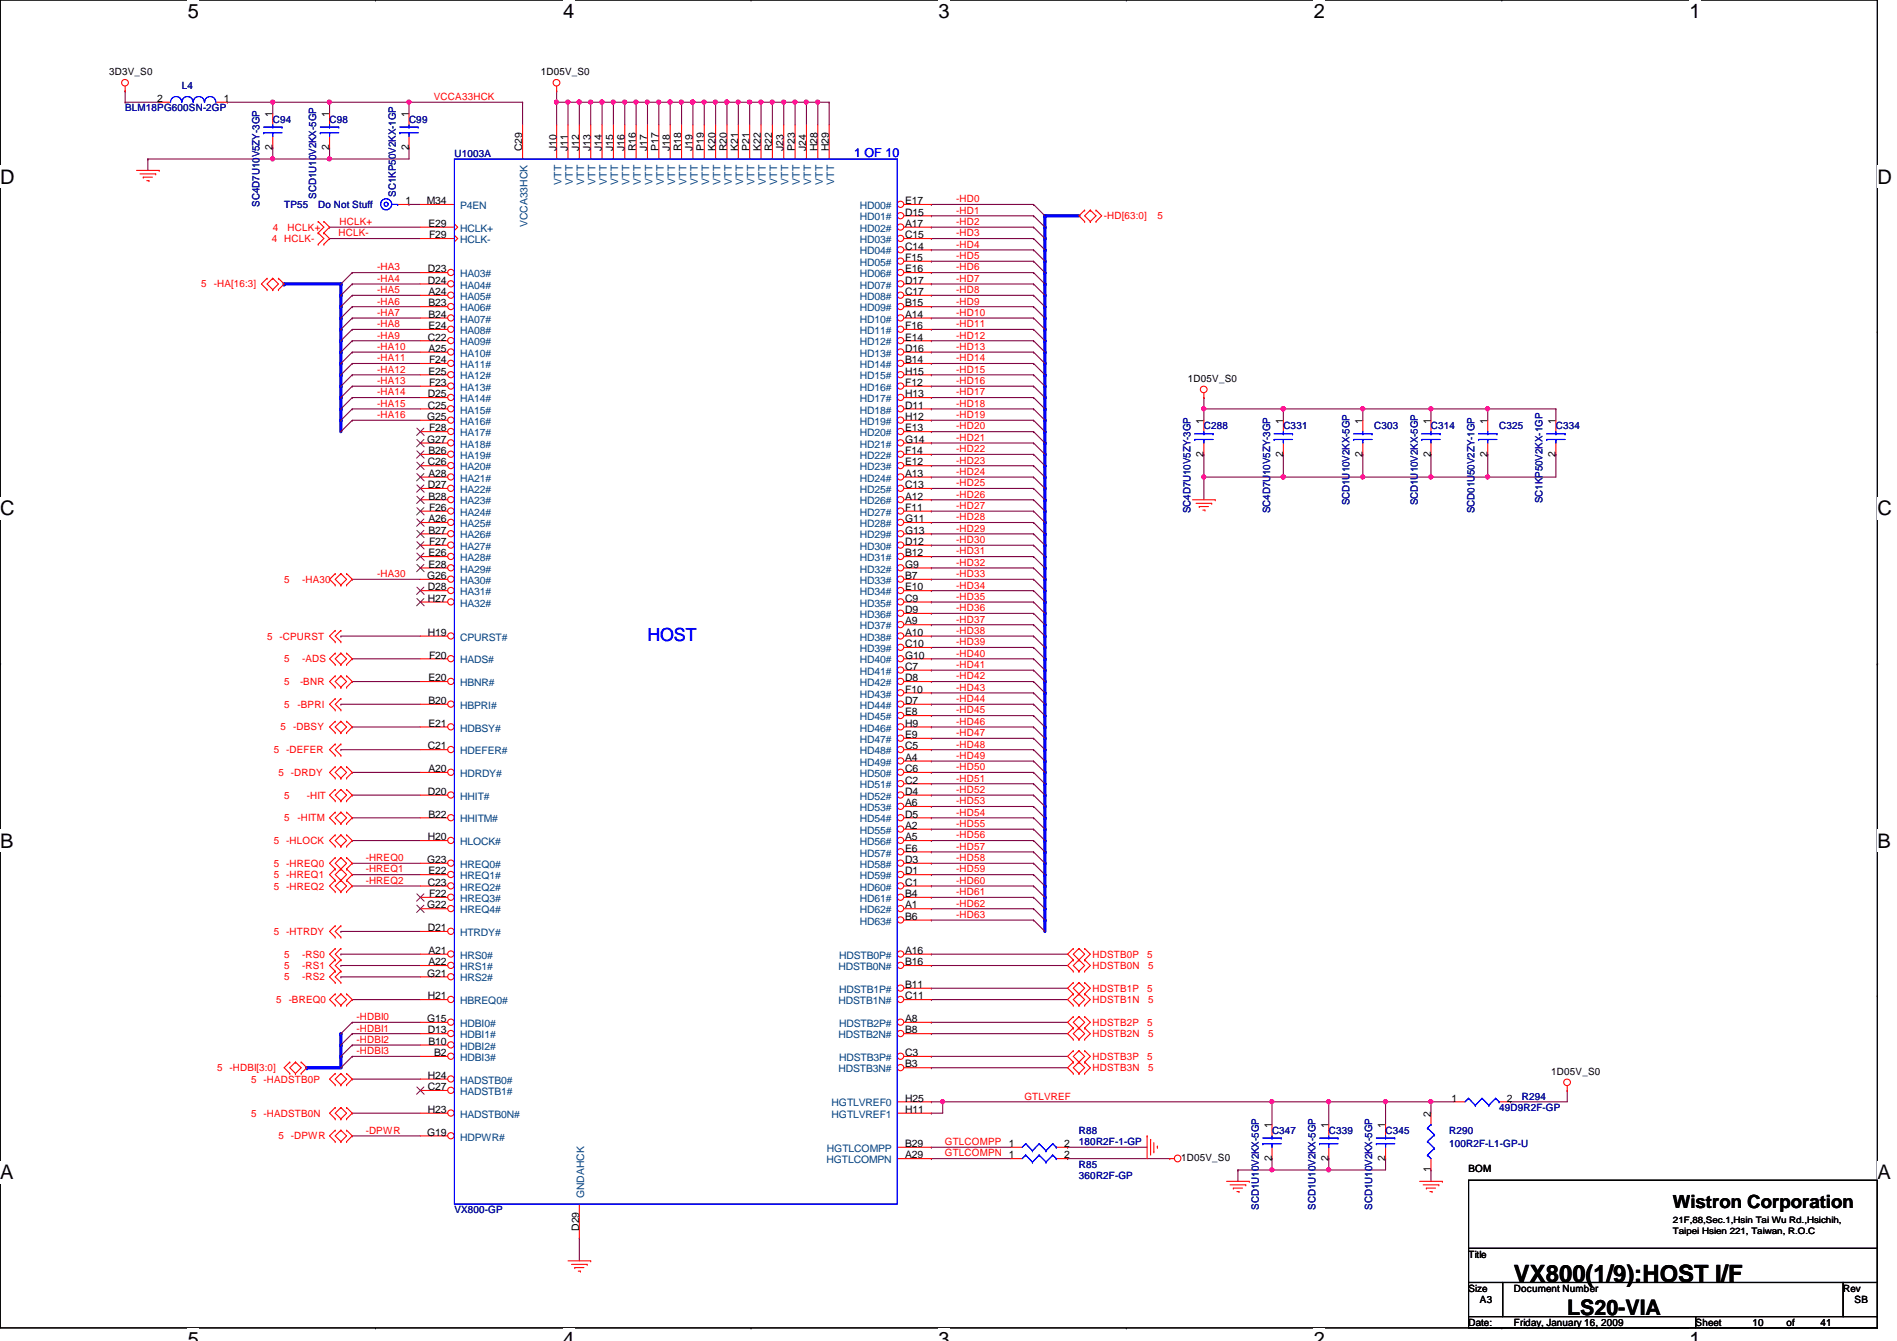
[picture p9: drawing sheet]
<svg xmlns="http://www.w3.org/2000/svg" width="297mm" height="210mm" viewBox="0 0 297 210" stroke-linecap="round" stroke-linejoin="round" font-family="sans-serif">
<defs><g id="words">
<text font-size="3.7" x="237.1" y="200.7">VX800(1/9):HOST I/F</text>
<text font-size="3.3" x="245.4" y="205.8">LS20-VIA</text>
<g font-size="3.1">
<text x="29.4" y="2.8">5</text>
<text x="88.2" y="2.8">4</text>
<text x="147" y="2.8">3</text>
<text x="205.7" y="2.8">2</text>
<text x="264.5" y="2.8">1</text>
<text x="0" y="28.7">D</text>
<text x="294" y="28.7">D</text>
<text x="0" y="80.7">C</text>
<text x="294" y="80.7">C</text>
<text x="0" y="132.7">B</text>
<text x="294" y="132.7">B</text>
<text x="0" y="184.6">A</text>
<text x="294" y="184.6">A</text>
<text x="29.4" y="210.7">5</text>
<text x="88.2" y="210.7">4</text>
<text x="147" y="210.7">3</text>
<text x="205.7" y="210.7">2</text>
<text x="264.5" y="210.7">1</text>
</g>
<text font-size="2.8" fill="#00f" x="101.4" y="100.3">HOST</text>
<text font-size="2.8" x="262" y="189.1">Wistron Corporation</text>
<text font-size="1.9" fill="#00f" x="133.7" y="24.6">1 OF 10</text>
<g font-size="1.6">
<text x="17.1" y="11.8">3D3V_S0</text>
<text x="84.7" y="11.8">1D05V_S0</text>
<text x="24.6" y="16">2</text>
<text x="35" y="16">1</text>
<text x="42.7" y="23.5" transform="rotate(-90 42.7 23.5)">2</text>
<text x="42.7" y="18.3" transform="rotate(-90 42.7 18.3)">1</text>
<text x="51.6" y="23.5" transform="rotate(-90 51.6 23.5)">2</text>
<text x="51.6" y="18.3" transform="rotate(-90 51.6 18.3)">1</text>
<text x="64" y="23.5" transform="rotate(-90 64 23.5)">2</text>
<text x="64" y="18.3" transform="rotate(-90 64 18.3)">1</text>
<text x="81.8" y="23.7" transform="rotate(-90 81.8 23.7)">C29</text>
<text x="87.1" y="23.7" transform="rotate(-90 87.1 23.7)">J10</text>
<text x="88.9" y="23.7" transform="rotate(-90 88.9 23.7)">J11</text>
<text x="90.7" y="23.7" transform="rotate(-90 90.7 23.7)">J12</text>
<text x="92.5" y="23.7" transform="rotate(-90 92.5 23.7)">J13</text>
<text x="94.2" y="23.7" transform="rotate(-90 94.2 23.7)">J14</text>
<text x="96" y="23.7" transform="rotate(-90 96 23.7)">J15</text>
<text x="97.8" y="23.7" transform="rotate(-90 97.8 23.7)">J16</text>
<text x="99.6" y="23.7" transform="rotate(-90 99.6 23.7)">R16</text>
<text x="101.3" y="23.7" transform="rotate(-90 101.3 23.7)">J17</text>
<text x="103.1" y="23.7" transform="rotate(-90 103.1 23.7)">P17</text>
<text x="104.9" y="23.7" transform="rotate(-90 104.9 23.7)">J18</text>
<text x="106.7" y="23.7" transform="rotate(-90 106.7 23.7)">R18</text>
<text x="108.5" y="23.7" transform="rotate(-90 108.5 23.7)">J19</text>
<text x="110.2" y="23.7" transform="rotate(-90 110.2 23.7)">P19</text>
<text x="112" y="23.7" transform="rotate(-90 112 23.7)">K20</text>
<text x="113.8" y="23.7" transform="rotate(-90 113.8 23.7)">R20</text>
<text x="115.6" y="23.7" transform="rotate(-90 115.6 23.7)">K21</text>
<text x="117.3" y="23.7" transform="rotate(-90 117.3 23.7)">P21</text>
<text x="119.1" y="23.7" transform="rotate(-90 119.1 23.7)">K22</text>
<text x="120.9" y="23.7" transform="rotate(-90 120.9 23.7)">R22</text>
<text x="122.7" y="23.7" transform="rotate(-90 122.7 23.7)">J23</text>
<text x="124.5" y="23.7" transform="rotate(-90 124.5 23.7)">P23</text>
<text x="126.2" y="23.7" transform="rotate(-90 126.2 23.7)">J24</text>
<text x="128" y="23.7" transform="rotate(-90 128 23.7)">H28</text>
<text x="129.8" y="23.7" transform="rotate(-90 129.8 23.7)">H29</text>
<text x="63.5" y="32">1</text>
<text x="66.8" y="32">M34</text>
<text x="67.1" y="35.5">E29</text>
<text x="141.7" y="32">E17</text>
<text x="141.7" y="33.7">D15</text>
<text x="141.7" y="35.5">A17</text>
<text x="67.2" y="37.3">F29</text>
<text x="141.7" y="37.3">C15</text>
<text x="141.7" y="39.1">C14</text>
<text x="141.7" y="40.9">F15</text>
<text x="67" y="42.6">D23</text>
<text x="67" y="44.4">D24</text>
<text x="67.1" y="46.2">A24</text>
<text x="67.1" y="48">B23</text>
<text x="141.7" y="42.6">E16</text>
<text x="141.7" y="44.4">D17</text>
<text x="141.7" y="46.2">C17</text>
<text x="141.7" y="48">B15</text>
<text x="67" y="53.3">C22</text>
<text x="67.1" y="49.7">B24</text>
<text x="67.1" y="51.5">E24</text>
<text x="141.7" y="49.7">A14</text>
<text x="141.7" y="51.5">F16</text>
<text x="141.7" y="53.3">E14</text>
<text x="67.1" y="55.1">A25</text>
<text x="67.1" y="58.6">E25</text>
<text x="67.2" y="56.9">F24</text>
<text x="141.7" y="55.1">D16</text>
<text x="141.7" y="56.9">B14</text>
<text x="141.7" y="58.6">H15</text>
<text x="186" y="59.8">1D05V_S0</text>
<text x="66.9" y="65.7">G25</text>
<text x="67" y="62.2">D25</text>
<text x="67" y="64">C25</text>
<text x="67.2" y="60.4">F23</text>
<text x="141.7" y="60.4">F12</text>
<text x="141.7" y="62.2">H13</text>
<text x="141.7" y="64">D11</text>
<text x="141.7" y="65.7">H12</text>
<text x="66.9" y="69.3">G27</text>
<text x="67.1" y="71.1">B26</text>
<text x="67.2" y="67.5">F28</text>
<text x="141.7" y="67.5">E13</text>
<text x="141.7" y="69.3">G14</text>
<text x="141.7" y="71.1">F14</text>
<text x="188.5" y="71.5" transform="rotate(-90 188.5 71.5)">2</text>
<text x="188.5" y="66.3" transform="rotate(-90 188.5 66.3)">1</text>
<text x="200.9" y="71.5" transform="rotate(-90 200.9 71.5)">2</text>
<text x="200.9" y="66.3" transform="rotate(-90 200.9 66.3)">1</text>
<text x="213.4" y="71.5" transform="rotate(-90 213.4 71.5)">2</text>
<text x="213.4" y="66.3" transform="rotate(-90 213.4 66.3)">1</text>
<text x="224" y="71.5" transform="rotate(-90 224 71.5)">2</text>
<text x="224" y="66.3" transform="rotate(-90 224 66.3)">1</text>
<text x="232.9" y="71.5" transform="rotate(-90 232.9 71.5)">2</text>
<text x="232.9" y="66.3" transform="rotate(-90 232.9 66.3)">1</text>
<text x="243.6" y="71.5" transform="rotate(-90 243.6 71.5)">2</text>
<text x="243.6" y="66.3" transform="rotate(-90 243.6 66.3)">1</text>
<text x="67" y="72.9">C26</text>
<text x="67" y="76.4">D27</text>
<text x="67.1" y="74.6">A28</text>
<text x="141.7" y="72.9">E12</text>
<text x="141.7" y="74.6">A13</text>
<text x="141.7" y="76.4">C13</text>
<text x="67.1" y="78.2">B28</text>
<text x="67.1" y="81.7">A26</text>
<text x="67.1" y="83.5">B27</text>
<text x="67.2" y="80">F26</text>
<text x="141.7" y="78.2">A12</text>
<text x="141.7" y="80">F11</text>
<text x="141.7" y="81.7">G11</text>
<text x="141.7" y="83.5">G13</text>
<text x="67.1" y="87.1">E26</text>
<text x="67.1" y="88.9">E28</text>
<text x="67.2" y="85.3">F27</text>
<text x="141.7" y="85.3">D12</text>
<text x="141.7" y="87.1">B12</text>
<text x="141.7" y="88.9">G9</text>
<text x="66.9" y="90.6">G26</text>
<text x="67" y="92.4">D28</text>
<text x="67" y="94.2">H27</text>
<text x="141.7" y="90.6">B7</text>
<text x="141.7" y="92.4">E10</text>
<text x="141.7" y="94.2">C9</text>
<text x="141.7" y="96">D9</text>
<text x="67" y="99.5">H19</text>
<text x="141.7" y="97.7">A9</text>
<text x="141.7" y="99.5">A10</text>
<text x="141.7" y="101.3">C10</text>
<text x="67.1" y="106.6">E20</text>
<text x="67.2" y="103.1">F20</text>
<text x="141.7" y="103.1">G10</text>
<text x="141.7" y="104.9">C7</text>
<text x="141.7" y="106.6">D8</text>
<text x="67.1" y="110.2">B20</text>
<text x="67.1" y="113.7">E21</text>
<text x="141.7" y="108.4">F10</text>
<text x="141.7" y="110.2">D7</text>
<text x="141.7" y="112">E8</text>
<text x="141.7" y="113.7">H9</text>
<text x="67" y="117.3">C21</text>
<text x="141.7" y="115.5">E9</text>
<text x="141.7" y="117.3">C5</text>
<text x="141.7" y="119.1">A4</text>
<text x="67" y="124.4">D20</text>
<text x="67.1" y="120.9">A20</text>
<text x="141.7" y="120.9">C6</text>
<text x="141.7" y="122.6">C2</text>
<text x="141.7" y="124.4">D4</text>
<text x="67" y="131.5">H20</text>
<text x="67.1" y="128">B22</text>
<text x="141.7" y="126.2">A6</text>
<text x="141.7" y="128">D5</text>
<text x="141.7" y="129.8">A2</text>
<text x="141.7" y="131.5">A5</text>
<text x="66.9" y="135.1">G23</text>
<text x="67.1" y="136.9">E22</text>
<text x="141.7" y="133.3">E6</text>
<text x="141.7" y="135.1">D3</text>
<text x="141.7" y="136.9">D1</text>
<text x="66.9" y="142.2">G22</text>
<text x="67" y="138.6">C23</text>
<text x="67.2" y="140.4">F22</text>
<text x="141.7" y="138.6">C1</text>
<text x="141.7" y="140.4">B4</text>
<text x="141.7" y="142.2">A1</text>
<text x="141.7" y="144">B6</text>
<text x="67" y="145.8">D21</text>
<text x="67.1" y="149.3">A21</text>
<text x="141.7" y="149.3">A16</text>
<text x="66.9" y="152.9">G21</text>
<text x="67.1" y="151.1">A22</text>
<text x="141.7" y="154.6">B11</text>
<text x="141.7" y="151.1">B16</text>
<text x="66.9" y="160">G15</text>
<text x="67" y="156.4">H21</text>
<text x="67" y="161.8">D13</text>
<text x="141.7" y="160">A8</text>
<text x="141.7" y="156.4">C11</text>
<text x="141.7" y="161.8">B8</text>
<text x="67.1" y="163.5">B10</text>
<text x="68" y="165.3">B2</text>
<text x="141.7" y="165.3">C3</text>
<text x="141.7" y="167.1">B3</text>
<text x="67" y="168.9">H24</text>
<text x="67" y="170.6">C27</text>
<text x="141.7" y="172.4">H25</text>
<text x="227.3" y="172.4">1</text>
<text x="236" y="172.4">2</text>
<text x="242.9" y="168.2">1D05V_S0</text>
<text x="66.9" y="177.8">G19</text>
<text x="67" y="174.2">H23</text>
<text x="141.7" y="179.5">B29</text>
<text x="141.7" y="174.2">H11</text>
<text x="157.9" y="179.5">1</text>
<text x="166.6" y="179.5">2</text>
<text x="199.1" y="176.6" transform="rotate(-90 199.1 176.6)">1</text>
<text x="208" y="176.6" transform="rotate(-90 208 176.6)">1</text>
<text x="216.9" y="176.6" transform="rotate(-90 216.9 176.6)">1</text>
<text x="224" y="174.8" transform="rotate(-90 224 174.8)">2</text>
<text x="141.7" y="181.3">A29</text>
<text x="166.6" y="181.3">2</text>
<text x="185" y="181.7">1D05V_S0</text>
<text x="199.1" y="181.7" transform="rotate(-90 199.1 181.7)">2</text>
<text x="208" y="181.7" transform="rotate(-90 208 181.7)">2</text>
<text x="216.9" y="181.7" transform="rotate(-90 216.9 181.7)">2</text>
<text x="224" y="183.5" transform="rotate(-90 224 183.5)">1</text>
<text x="230" y="183.5">BOM</text>
<text x="90.7" y="192.7" transform="rotate(-90 90.7 192.7)">D29</text>
<text x="230" y="196.9">Title</text>
<text x="230" y="202.2">Size</text>
<text x="231.7" y="204">A3</text>
<text x="237.1" y="202.2">Document Number</text>
<text x="288.6" y="202.2">Rev</text>
<text x="290.4" y="204">SB</text>
<text x="230" y="207.5">Date:</text>
<text x="237.1" y="207.5">Friday, January 16, 2009</text>
<text x="265.5" y="207.5">Sheet</text>
<text x="274.4" y="207.5">10</text>
<text x="279.7" y="207.5">of</text>
<text x="285.1" y="207.5">41</text>
</g>
<g font-size="1.6" fill="#000080">
<text x="19.6" y="17.4">BLM18PG600SN-2GP</text>
<text x="28.5" y="13.9">L4</text>
<text x="42.7" y="19.2">C94</text>
<text x="51.6" y="19.2">C98</text>
<text x="64" y="19.2">C99</text>
<text x="71.2" y="24.6">U1003A</text>
<text x="40.6" y="32.3" transform="rotate(-90 40.6 32.3)">SC4D7U10V5ZY-3GP</text>
<text x="44.5" y="32.6">TP55</text>
<text x="49.5" y="31.1" transform="rotate(-90 49.5 31.1)">SCD1U10V2KX-5GP</text>
<text x="49.8" y="32.6">Do Not Stuff</text>
<text x="62" y="30.8" transform="rotate(-90 62 30.8)">SC1KP50V2KX-1GP</text>
<text x="188.5" y="67.2">C288</text>
<text x="201" y="67.2">C331</text>
<text x="215.2" y="67.2">C303</text>
<text x="224.1" y="67.2">C314</text>
<text x="234.7" y="67.2">C325</text>
<text x="243.6" y="67.2">C334</text>
<text x="186.4" y="80.3" transform="rotate(-90 186.4 80.3)">SC4D7U10V5ZY-3GP</text>
<text x="198.9" y="80.3" transform="rotate(-90 198.9 80.3)">SC4D7U10V5ZY-3GP</text>
<text x="211.3" y="79.1" transform="rotate(-90 211.3 79.1)">SCD1U10V2KX-5GP</text>
<text x="222" y="79.1" transform="rotate(-90 222 79.1)">SCD1U10V2KX-5GP</text>
<text x="230.9" y="80.3" transform="rotate(-90 230.9 80.3)">SCD01U50V2ZY-1GP</text>
<text x="241.6" y="78.8" transform="rotate(-90 241.6 78.8)">SC1KP50V2KX-1GP</text>
<text x="234.7" y="173.9">49D9R2F-GP</text>
<text x="238.3" y="172.1">R294</text>
<text x="168.9" y="177.5">R88</text>
<text x="168.9" y="179.2">180R2F-1-GP</text>
<text x="199.2" y="177.5">C347</text>
<text x="208.1" y="177.5">C339</text>
<text x="217" y="177.5">C345</text>
<text x="226.9" y="177.5">R290</text>
<text x="226.9" y="179.6">100R2F-L1-GP-U</text>
<text x="168.9" y="182.8">R85</text>
<text x="168.9" y="184.6">360R2F-GP</text>
<text x="71.2" y="189.9">VX800-GP</text>
<text x="197.1" y="189.4" transform="rotate(-90 197.1 189.4)">SCD1U10V2KX-5GP</text>
<text x="206" y="189.4" transform="rotate(-90 206 189.4)">SCD1U10V2KX-5GP</text>
<text x="214.9" y="189.4" transform="rotate(-90 214.9 189.4)">SCD1U10V2KX-5GP</text>
</g>
<g font-size="1.6" fill="#f00">
<text x="67.9" y="15.7">VCCA33HCK</text>
<text x="53.2" y="35.2">HCLK+</text>
<text x="149.7" y="33.4">-HD1</text>
<text x="149.7" y="35.2">-HD2</text>
<text x="149.7" y="31.7">-HD0</text>
<text x="172.8" y="34.3">-HD[63:0]</text>
<text x="181.2" y="34.3">5</text>
<text x="42.5" y="37.9">4 HCLK-</text>
<text x="42.7" y="36.1">4</text>
<text x="45" y="36.1">HCLK+</text>
<text x="53" y="37">HCLK-</text>
<text x="149.7" y="38.8">-HD4</text>
<text x="149.7" y="37">-HD3</text>
<text x="149.7" y="40.6">-HD5</text>
<text x="31.5" y="45">5</text>
<text x="33.5" y="45">-HA[16:3]</text>
<text x="59.1" y="44.1">-HA4</text>
<text x="59.1" y="47.7">-HA6</text>
<text x="59.1" y="45.9">-HA5</text>
<text x="59.1" y="42.3">-HA3</text>
<text x="149.7" y="44.1">-HD7</text>
<text x="149.7" y="42.3">-HD6</text>
<text x="149.7" y="45.9">-HD8</text>
<text x="149.7" y="47.7">-HD9</text>
<text x="59.1" y="51.2">-HA8</text>
<text x="59.1" y="49.4">-HA7</text>
<text x="59.1" y="53">-HA9</text>
<text x="149.7" y="53">-HD12</text>
<text x="149.7" y="51.2">-HD11</text>
<text x="149.7" y="49.4">-HD10</text>
<text x="59.1" y="56.6">-HA11</text>
<text x="59.1" y="54.8">-HA10</text>
<text x="59.1" y="58.3">-HA12</text>
<text x="149.7" y="56.6">-HD14</text>
<text x="149.7" y="58.3">-HD15</text>
<text x="149.7" y="54.8">-HD13</text>
<text x="59.1" y="65.4">-HA16</text>
<text x="59.1" y="61.9">-HA14</text>
<text x="59.1" y="60.1">-HA13</text>
<text x="59.1" y="63.7">-HA15</text>
<text x="149.7" y="60.1">-HD16</text>
<text x="149.7" y="65.4">-HD19</text>
<text x="149.7" y="63.7">-HD18</text>
<text x="149.7" y="61.9">-HD17</text>
<text x="149.7" y="70.8">-HD22</text>
<text x="149.7" y="69">-HD21</text>
<text x="149.7" y="67.2">-HD20</text>
<text x="149.7" y="76.1">-HD25</text>
<text x="149.7" y="74.3">-HD24</text>
<text x="149.7" y="72.6">-HD23</text>
<text x="149.7" y="77.9">-HD26</text>
<text x="149.7" y="81.4">-HD28</text>
<text x="149.7" y="83.2">-HD29</text>
<text x="149.7" y="79.7">-HD27</text>
<text x="149.7" y="88.6">-HD32</text>
<text x="149.7" y="86.8">-HD31</text>
<text x="149.7" y="85">-HD30</text>
<text x="44.5" y="91.2">5</text>
<text x="47.3" y="91.2">-HA30</text>
<text x="59.1" y="90.3">-HA30</text>
<text x="149.7" y="90.3">-HD33</text>
<text x="149.7" y="95.7">-HD36</text>
<text x="149.7" y="92.1">-HD34</text>
<text x="149.7" y="93.9">-HD35</text>
<text x="41.8" y="100.1">5 -CPURST</text>
<text x="149.7" y="99.2">-HD38</text>
<text x="149.7" y="101">-HD39</text>
<text x="149.7" y="97.5">-HD37</text>
<text x="44.5" y="107.2">5</text>
<text x="44.5" y="103.7">5</text>
<text x="47" y="107.2">-BNR</text>
<text x="47.3" y="103.7">-ADS</text>
<text x="149.7" y="104.6">-HD41</text>
<text x="149.7" y="102.8">-HD40</text>
<text x="149.7" y="106.3">-HD42</text>
<text x="44.5" y="110.8">5</text>
<text x="46.6" y="110.8">-BPRI</text>
<text x="149.7" y="111.7">-HD45</text>
<text x="149.7" y="113.5">-HD46</text>
<text x="149.7" y="108.1">-HD43</text>
<text x="149.7" y="109.9">-HD44</text>
<text x="42.9" y="117.9">5 -DEFER</text>
<text x="43.9" y="114.3">5</text>
<text x="45.9" y="114.3">-DBSY</text>
<text x="149.7" y="115.2">-HD47</text>
<text x="149.7" y="118.8">-HD49</text>
<text x="149.7" y="117">-HD48</text>
<text x="43.6" y="121.5">5 -DRDY</text>
<text x="44.5" y="125">5</text>
<text x="48" y="125">-HIT</text>
<text x="149.7" y="124.1">-HD52</text>
<text x="149.7" y="122.3">-HD51</text>
<text x="149.7" y="125.9">-HD53</text>
<text x="149.7" y="120.6">-HD50</text>
<text x="44.5" y="128.6">5</text>
<text x="46.6" y="128.6">-HITM</text>
<text x="149.7" y="131.2">-HD56</text>
<text x="149.7" y="129.5">-HD55</text>
<text x="149.7" y="127.7">-HD54</text>
<text x="42.9" y="137.5">5 -HREQ1</text>
<text x="42.9" y="135.7">5 -HREQ0</text>
<text x="42.9" y="132.1">5 -HLOCK</text>
<text x="57.3" y="134.8">-HREQ0</text>
<text x="57.3" y="136.6">-HREQ1</text>
<text x="149.7" y="136.6">-HD59</text>
<text x="149.7" y="133">-HD57</text>
<text x="149.7" y="134.8">-HD58</text>
<text x="42.9" y="139.2">5 -HREQ2</text>
<text x="57.3" y="138.3">-HREQ2</text>
<text x="149.7" y="138.3">-HD60</text>
<text x="149.7" y="140.1">-HD61</text>
<text x="149.7" y="141.9">-HD62</text>
<text x="149.7" y="143.7">-HD63</text>
<text x="42.9" y="146.3">5 -HTRDY</text>
<text x="44.5" y="149.9">5</text>
<text x="47.3" y="149.9">-RS0</text>
<text x="171.1" y="149.9">HDSTB0P</text>
<text x="179.6" y="149.9">5</text>
<text x="44.5" y="151.7">5</text>
<text x="44.5" y="153.5">5</text>
<text x="47.3" y="151.7">-RS1</text>
<text x="47.3" y="153.5">-RS2</text>
<text x="171.1" y="151.7">HDSTB0N</text>
<text x="171.1" y="155.2">HDSTB1P</text>
<text x="179.6" y="155.2">5</text>
<text x="179.8" y="151.7">5</text>
<text x="43.3" y="157">5 -BREQ0</text>
<text x="55.8" y="159.7">-HDBI0</text>
<text x="55.8" y="161.5">-HDBI1</text>
<text x="171.1" y="160.6">HDSTB2P</text>
<text x="171.1" y="157">HDSTB1N</text>
<text x="179.6" y="160.6">5</text>
<text x="179.8" y="157">5</text>
<text x="34" y="167.7">5 -HDBI[3:0]</text>
<text x="55.8" y="163.2">-HDBI2</text>
<text x="55.8" y="165">-HDBI3</text>
<text x="171.1" y="167.7">HDSTB3N</text>
<text x="171.1" y="162.3">HDSTB2N</text>
<text x="171.1" y="165.9">HDSTB3P</text>
<text x="179.6" y="165.9">5</text>
<text x="179.8" y="167.7">5</text>
<text x="179.8" y="162.3">5</text>
<text x="39.3" y="169.5">5 -HADSTB0P</text>
<text x="160.4" y="172.1">GTLVREF</text>
<text x="39.3" y="174.8">5 -HADSTB0N</text>
<text x="43.6" y="178.4">5 -DPWR</text>
<text x="57.3" y="177.5">-DPWR</text>
<text x="148" y="179.2">GTLCOMPP</text>
<text x="148" y="181">GTLCOMPN 1</text>
</g>
<g font-size="1.6" fill="#004080">
<text x="87.9" y="28.9" transform="rotate(-90 87.9 28.9)">VTT</text>
<text x="89.7" y="28.9" transform="rotate(-90 89.7 28.9)">VTT</text>
<text x="91.5" y="28.9" transform="rotate(-90 91.5 28.9)">VTT</text>
<text x="93.3" y="28.9" transform="rotate(-90 93.3 28.9)">VTT</text>
<text x="95" y="28.9" transform="rotate(-90 95 28.9)">VTT</text>
<text x="96.8" y="28.9" transform="rotate(-90 96.8 28.9)">VTT</text>
<text x="98.6" y="28.9" transform="rotate(-90 98.6 28.9)">VTT</text>
<text x="100.4" y="28.9" transform="rotate(-90 100.4 28.9)">VTT</text>
<text x="102.1" y="28.9" transform="rotate(-90 102.1 28.9)">VTT</text>
<text x="103.9" y="28.9" transform="rotate(-90 103.9 28.9)">VTT</text>
<text x="105.7" y="28.9" transform="rotate(-90 105.7 28.9)">VTT</text>
<text x="107.5" y="28.9" transform="rotate(-90 107.5 28.9)">VTT</text>
<text x="109.3" y="28.9" transform="rotate(-90 109.3 28.9)">VTT</text>
<text x="111" y="28.9" transform="rotate(-90 111 28.9)">VTT</text>
<text x="112.8" y="28.9" transform="rotate(-90 112.8 28.9)">VTT</text>
<text x="114.6" y="28.9" transform="rotate(-90 114.6 28.9)">VTT</text>
<text x="116.4" y="28.9" transform="rotate(-90 116.4 28.9)">VTT</text>
<text x="118.1" y="28.9" transform="rotate(-90 118.1 28.9)">VTT</text>
<text x="119.9" y="28.9" transform="rotate(-90 119.9 28.9)">VTT</text>
<text x="121.7" y="28.9" transform="rotate(-90 121.7 28.9)">VTT</text>
<text x="123.5" y="28.9" transform="rotate(-90 123.5 28.9)">VTT</text>
<text x="125.3" y="28.9" transform="rotate(-90 125.3 28.9)">VTT</text>
<text x="127" y="28.9" transform="rotate(-90 127 28.9)">VTT</text>
<text x="128.8" y="28.9" transform="rotate(-90 128.8 28.9)">VTT</text>
<text x="130.6" y="28.9" transform="rotate(-90 130.6 28.9)">VTT</text>
<text x="72" y="32.7">P4EN</text>
<text x="82.6" y="35.6" transform="rotate(-90 82.6 35.6)">VCCA33HCK</text>
<text x="134.7" y="32.7">HD00#</text>
<text x="134.7" y="34.5">HD01#</text>
<text x="72" y="36.3">HCLK+</text>
<text x="72" y="38.1">HCLK-</text>
<text x="134.7" y="36.3">HD02#</text>
<text x="134.7" y="38.1">HD03#</text>
<text x="134.7" y="39.8">HD04#</text>
<text x="134.7" y="41.6">HD05#</text>
<text x="72" y="43.4">HA03#</text>
<text x="72" y="45.2">HA04#</text>
<text x="72" y="46.9">HA05#</text>
<text x="134.7" y="43.4">HD06#</text>
<text x="134.7" y="45.2">HD07#</text>
<text x="134.7" y="46.9">HD08#</text>
<text x="72" y="48.7">HA06#</text>
<text x="72" y="50.5">HA07#</text>
<text x="72" y="52.3">HA08#</text>
<text x="134.7" y="48.7">HD09#</text>
<text x="134.7" y="50.5">HD10#</text>
<text x="134.7" y="52.3">HD11#</text>
<text x="72" y="54.1">HA09#</text>
<text x="72" y="55.8">HA10#</text>
<text x="72" y="57.6">HA11#</text>
<text x="72" y="59.4">HA12#</text>
<text x="134.7" y="54.1">HD12#</text>
<text x="134.7" y="55.8">HD13#</text>
<text x="134.7" y="57.6">HD14#</text>
<text x="134.7" y="59.4">HD15#</text>
<text x="72" y="61.2">HA13#</text>
<text x="72" y="62.9">HA14#</text>
<text x="72" y="64.7">HA15#</text>
<text x="134.7" y="61.2">HD16#</text>
<text x="134.7" y="62.9">HD17#</text>
<text x="134.7" y="64.7">HD18#</text>
<text x="72" y="66.5">HA16#</text>
<text x="72" y="68.3">HA17#</text>
<text x="72" y="70.1">HA18#</text>
<text x="72" y="71.8">HA19#</text>
<text x="134.7" y="66.5">HD19#</text>
<text x="134.7" y="68.3">HD20#</text>
<text x="134.7" y="70.1">HD21#</text>
<text x="134.7" y="71.8">HD22#</text>
<text x="72" y="73.6">HA20#</text>
<text x="72" y="75.4">HA21#</text>
<text x="72" y="77.2">HA22#</text>
<text x="134.7" y="73.6">HD23#</text>
<text x="134.7" y="75.4">HD24#</text>
<text x="134.7" y="77.2">HD25#</text>
<text x="72" y="79">HA23#</text>
<text x="72" y="80.7">HA24#</text>
<text x="72" y="82.5">HA25#</text>
<text x="134.7" y="79">HD26#</text>
<text x="134.7" y="80.7">HD27#</text>
<text x="134.7" y="82.5">HD28#</text>
<text x="72" y="84.3">HA26#</text>
<text x="72" y="86.1">HA27#</text>
<text x="72" y="87.8">HA28#</text>
<text x="72" y="89.6">HA29#</text>
<text x="134.7" y="84.3">HD29#</text>
<text x="134.7" y="86.1">HD30#</text>
<text x="134.7" y="87.8">HD31#</text>
<text x="134.7" y="89.6">HD32#</text>
<text x="72" y="91.4">HA30#</text>
<text x="72" y="93.2">HA31#</text>
<text x="72" y="95">HA32#</text>
<text x="134.7" y="91.4">HD33#</text>
<text x="134.7" y="93.2">HD34#</text>
<text x="134.7" y="95">HD35#</text>
<text x="72" y="100.3">CPURST#</text>
<text x="134.7" y="96.7">HD36#</text>
<text x="134.7" y="98.5">HD37#</text>
<text x="134.7" y="100.3">HD38#</text>
<text x="72" y="103.8">HADS#</text>
<text x="72" y="107.4">HBNR#</text>
<text x="134.7" y="102.1">HD39#</text>
<text x="134.7" y="103.8">HD40#</text>
<text x="134.7" y="105.6">HD41#</text>
<text x="134.7" y="107.4">HD42#</text>
<text x="72" y="111">HBPRI#</text>
<text x="134.7" y="109.2">HD43#</text>
<text x="134.7" y="111">HD44#</text>
<text x="134.7" y="112.7">HD45#</text>
<text x="72" y="114.5">HDBSY#</text>
<text x="72" y="118.1">HDEFER#</text>
<text x="134.7" y="114.5">HD46#</text>
<text x="134.7" y="116.3">HD47#</text>
<text x="134.7" y="118.1">HD48#</text>
<text x="134.7" y="119.8">HD49#</text>
<text x="72" y="121.6">HDRDY#</text>
<text x="72" y="125.2">HHIT#</text>
<text x="134.7" y="121.6">HD50#</text>
<text x="134.7" y="123.4">HD51#</text>
<text x="134.7" y="125.2">HD52#</text>
<text x="72" y="128.7">HHITM#</text>
<text x="134.7" y="127">HD53#</text>
<text x="134.7" y="128.7">HD54#</text>
<text x="134.7" y="130.5">HD55#</text>
<text x="72" y="132.3">HLOCK#</text>
<text x="72" y="135.8">HREQ0#</text>
<text x="72" y="137.6">HREQ1#</text>
<text x="134.7" y="132.3">HD56#</text>
<text x="134.7" y="134.1">HD57#</text>
<text x="134.7" y="135.8">HD58#</text>
<text x="134.7" y="137.6">HD59#</text>
<text x="72" y="139.4">HREQ2#</text>
<text x="72" y="141.2">HREQ3#</text>
<text x="72" y="143">HREQ4#</text>
<text x="134.7" y="139.4">HD60#</text>
<text x="134.7" y="141.2">HD61#</text>
<text x="134.7" y="143">HD62#</text>
<text x="72" y="146.5">HTRDY#</text>
<text x="134.7" y="144.7">HD63#</text>
<text x="72" y="150.1">HRS0#</text>
<text x="72" y="151.8">HRS1#</text>
<text x="72" y="153.6">HRS2#</text>
<text x="131.3" y="151.8">HDSTB0N#</text>
<text x="131.4" y="150.1">HDSTB0P#</text>
<text x="131.4" y="155.4">HDSTB1P#</text>
<text x="72" y="157.2">HBREQ0#</text>
<text x="72" y="160.7">HDBI0#</text>
<text x="131.3" y="157.2">HDSTB1N#</text>
<text x="131.4" y="160.7">HDSTB2P#</text>
<text x="72" y="162.5">HDBI1#</text>
<text x="72" y="164.3">HDBI2#</text>
<text x="72" y="166.1">HDBI3#</text>
<text x="131.3" y="162.5">HDSTB2N#</text>
<text x="131.3" y="167.9">HDSTB3N#</text>
<text x="131.4" y="166.1">HDSTB3P#</text>
<text x="72" y="169.6">HADSTB0#</text>
<text x="72" y="171.4">HADSTB1#</text>
<text x="130.2" y="173.2">HGTLVREF0</text>
<text x="72" y="175">HADSTB0N#</text>
<text x="72" y="178.5">HDPWR#</text>
<text x="130.2" y="175">HGTLVREF1</text>
<text x="129.4" y="182.1">HGTLCOMPN</text>
<text x="129.5" y="180.3">HGTLCOMPP</text>
<text x="91.5" y="187.6" transform="rotate(-90 91.5 187.6)">GNDAHCK</text>
</g>
<g font-size="1.4">
<text x="262" y="191.4">21F,88,Sec.1,Hsin Tai Wu Rd.,Hsichih,</text>
<text x="262" y="193.2">Taipei Hsien 221, Taiwan, R.O.C</text>
</g>
</g></defs>
<path d="M0 0h294v207.9h-294z" fill="none" stroke="#000" stroke-width=".17"/>
<g fill="#fff">
<path d="M29.4 0h1.8v3.5h-1.8z"/>
<path d="M29.4 207.9h1.8v2h-1.8z"/>
</g>
<path d="M58.8 0h.1M58.8 207.9h.1" fill="none" stroke="#000" stroke-width=".17"/>
<g fill="#fff">
<path d="M88.2 0h1.7v3.5h-1.7z"/>
<path d="M88.2 207.9h1.7v2h-1.7z"/>
</g>
<path d="M117.6 0h.1M117.6 207.9h.1" fill="none" stroke="#000" stroke-width=".17"/>
<g fill="#fff">
<path d="M147 0h1.7v3.5h-1.7z"/>
<path d="M147 207.9h1.7v2h-1.7z"/>
</g>
<path d="M176.4 0h.1M176.4 207.9h.1" fill="none" stroke="#000" stroke-width=".17"/>
<g fill="#fff">
<path d="M205.7 0h1.8v3.5h-1.8z"/>
<path d="M205.7 207.9h1.8v2h-1.8z"/>
</g>
<path d="M235.2 0h.1M235.2 207.9h.1" fill="none" stroke="#000" stroke-width=".17"/>
<g fill="#fff">
<path d="M264.5 0h1.8v3.5h-1.8z"/>
<path d="M264.5 207.9h1.8v2h-1.8z"/>
<path d="M0 26h2.3v3.4h-2.3z"/>
<path d="M294 26h2.2v3.4h-2.2z"/>
<path d="M0 77.9h2.3v3.5h-2.3z"/>
<path d="M294 77.9h2.2v3.5h-2.2z"/>
</g>
<path d="M0 51.9h.1M294 51.9h.1" fill="none" stroke="#000" stroke-width=".17"/>
<g fill="#fff">
<path d="M0 129.9h2.1v3.4h-2.1z"/>
<path d="M294 129.9h2v3.4h-2z"/>
</g>
<path d="M0 103.9h.1M294 103.9h.1" fill="none" stroke="#000" stroke-width=".17"/>
<path d="M0 103.9h.1M294 103.9h.1" fill="none" stroke="#000" stroke-width=".16"/>
<g fill="#fff">
<path d="M0 181.8h2.1v3.5h-2.1z"/>
<path d="M294 181.8h2v3.5h-2z"/>
</g>
<path d="M0 155.9h.1M294 155.9h.1" fill="none" stroke="#000" stroke-width=".17"/>
<path d="M64 32h.1M64 32h1.8M188.5 64h.1M188.5 64v1.8M188.5 64h12.5" fill="none" stroke="#800040" stroke-width=".17"/>
<circle cx="200.9" cy="64" r=".32" fill="#f0f"/>
<circle cx="200.9" cy="64" r=".32" fill="none" stroke="#f0f" stroke-width=".17"/>
<circle cx="188.5" cy="64" r=".32" fill="#f0f"/>
<circle cx="188.5" cy="64" r=".32" fill="none" stroke="#f0f" stroke-width=".17"/>
<path d="M48 167.1h5.4" fill="none" stroke="#00f" stroke-width=".51"/>
<circle cx="48" cy="167.1" r=".25" fill="#00f"/>
<g fill="none" stroke="#800040" stroke-width=".17">
<path d="M55.2 168.9h.1M55.2 163.6h.1M55.2 160h.1M55.2 161.8h.1M55.2 177.8h.1M55.2 165.4h.1M55.2 174.2h.1M55.2 168.9h10.6M55.2 163.6h10.6M55.2 160h10.6M55.2 161.8h10.6M55.2 177.8h10.6"/>
<path d="M55.2 165.4h10.6M55.2 174.2h10.6"/>
</g>
<path d="M53.4 161.8v1.8" fill="none" stroke="#00f" stroke-width=".51"/>
<circle cx="53.4" cy="161.8" r=".25" fill="#00f"/>
<path d="M53.4 165.4v1.7" fill="none" stroke="#00f" stroke-width=".51"/>
<circle cx="53.4" cy="165.4" r=".25" fill="#00f"/>
<path d="M53.4 163.6v1.8" fill="none" stroke="#00f" stroke-width=".51"/>
<circle cx="53.4" cy="163.6" r=".25" fill="#00f"/>
<path d="M233 64h.1M233 64v1.8M233 64h10.6M243.6 64h.1M243.6 64v1.8M90.7 193.8h.1M90.7 193.8v3.6" fill="none" stroke="#800040" stroke-width=".17"/>
<circle cx="232.9" cy="64" r=".32" fill="#f0f"/>
<circle cx="232.9" cy="64" r=".32" fill="none" stroke="#f0f" stroke-width=".17"/>
<path d="M213.4 64h.1M213.4 64v1.8M213.4 64h10.7M224.1 64h.1M224.1 64v1.8" fill="none" stroke="#800040" stroke-width=".17"/>
<circle cx="213.4" cy="64" r=".32" fill="#f0f"/>
<circle cx="213.4" cy="64" r=".32" fill="none" stroke="#f0f" stroke-width=".17"/>
<g fill="none" stroke="#800040" stroke-width=".17">
<path d="M145.8 39.1h.1M145.8 37.3h.1M145.8 33.8h.1M145.8 35.6h.1M145.8 39.1h16M145.8 37.3h16M145.8 33.8h16M145.8 35.6h16M145.8 44.4h.1M145.8 53.3h.1M145.8 42.7h.1M145.8 56.9h.1"/>
<path d="M145.8 46.2h.1M145.8 51.6h.1M145.8 49.8h.1M145.8 40.9h.1M145.8 44.4h16M145.8 53.3h16M145.8 42.7h16M145.8 56.9h16M145.8 46.2h16M145.8 51.6h16M145.8 49.8h16M145.8 40.9h16"/>
<path d="M145.8 71.1h.1M145.8 69.3h.1M145.8 76.5h.1M145.8 74.7h.1M145.8 60.5h.1M145.8 65.8h.1M145.8 72.9h.1M145.8 71.1h16M145.8 69.3h16M145.8 76.5h16M145.8 74.7h16M145.8 60.5h16"/>
<path d="M145.8 65.8h16M145.8 72.9h16M145.8 90.7h.1M145.8 99.6h.1M145.8 96h.1M145.8 81.8h.1M145.8 92.5h.1M145.8 97.8h.1M145.8 88.9h.1M145.8 87.1h.1M145.8 90.7h16M145.8 99.6h16"/>
<path d="M145.8 96h16M145.8 81.8h16M145.8 92.5h16M145.8 97.8h16M145.8 88.9h16M145.8 87.1h16M145.8 115.6h.1M145.8 119.1h.1M145.8 101.3h.1M145.8 104.9h.1M145.8 112h.1M145.8 115.6h16"/>
<path d="M145.8 119.1h16M145.8 101.3h16M145.8 104.9h16M145.8 112h16M145.8 138.7h.1M145.8 131.6h.1M145.8 136.9h.1M145.8 124.5h.1M145.8 122.7h.1M145.8 133.3h.1M145.8 126.2h.1M145.8 138.7h16"/>
<path d="M145.8 131.6h16M145.8 136.9h16M145.8 124.5h16M145.8 122.7h16M145.8 133.3h16M145.8 126.2h16M145.8 140.5h.1M145.8 142.2h.1M145.8 140.5h16M145.8 142.2h16"/>
</g>
<path d="M163.6 33.8v1.8" fill="none" stroke="#00f" stroke-width=".51"/>
<circle cx="163.6" cy="33.8" r=".25" fill="#00f"/>
<g fill="none" stroke="#800040" stroke-width=".17">
<path d="M145.8 32h.1M145.8 32h16M145.8 48h.1M145.8 58.7h.1M145.8 55.1h.1M145.8 48h16M145.8 58.7h16M145.8 55.1h16M145.8 64h.1M145.8 62.2h.1M145.8 78.2h.1M145.8 67.6h.1"/>
<path d="M145.8 64h16M145.8 62.2h16M145.8 78.2h16M145.8 67.6h16M145.8 94.2h.1M145.8 83.6h.1M145.8 85.3h.1M145.8 80h.1M145.8 94.2h16M145.8 83.6h16M145.8 85.3h16M145.8 80h16"/>
<path d="M145.8 103.1h.1M145.8 113.8h.1M145.8 108.5h.1M145.8 117.3h.1M145.8 110.2h.1M145.8 106.7h.1M145.8 103.1h16M145.8 113.8h16M145.8 108.5h16M145.8 117.3h16M145.8 110.2h16M145.8 106.7h16"/>
<path d="M145.8 129.8h.1M145.8 128h.1M145.8 120.9h.1M145.8 135.1h.1M145.8 129.8h16M145.8 128h16M145.8 120.9h16M145.8 135.1h16M145.8 144h.1M145.8 144h16"/>
</g>
<path d="M163.6 33.8h5.3" fill="none" stroke="#00f" stroke-width=".51"/>
<circle cx="163.6" cy="33.8" r=".25" fill="#00f"/>
<path d="M163.6 44.4v1.8" fill="none" stroke="#00f" stroke-width=".51"/>
<circle cx="163.6" cy="44.4" r=".25" fill="#00f"/>
<path d="M163.6 113.8v1.8" fill="none" stroke="#00f" stroke-width=".51"/>
<circle cx="163.6" cy="113.8" r=".25" fill="#00f"/>
<path d="M163.6 138.7v1.8" fill="none" stroke="#00f" stroke-width=".51"/>
<circle cx="163.6" cy="138.7" r=".25" fill="#00f"/>
<path d="M163.6 60.5v1.7" fill="none" stroke="#00f" stroke-width=".51"/>
<circle cx="163.6" cy="60.5" r=".25" fill="#00f"/>
<path d="M163.6 103.1v1.8" fill="none" stroke="#00f" stroke-width=".51"/>
<circle cx="163.6" cy="103.1" r=".25" fill="#00f"/>
<path d="M163.6 48v1.8" fill="none" stroke="#00f" stroke-width=".51"/>
<circle cx="163.6" cy="48" r=".25" fill="#00f"/>
<path d="M163.6 117.3v1.8" fill="none" stroke="#00f" stroke-width=".51"/>
<circle cx="163.6" cy="117.3" r=".25" fill="#00f"/>
<path d="M163.6 140.5v1.7" fill="none" stroke="#00f" stroke-width=".51"/>
<circle cx="163.6" cy="140.5" r=".25" fill="#00f"/>
<path d="M163.6 72.9v1.8" fill="none" stroke="#00f" stroke-width=".51"/>
<circle cx="163.6" cy="72.9" r=".25" fill="#00f"/>
<path d="M163.6 71.1v1.8" fill="none" stroke="#00f" stroke-width=".51"/>
<circle cx="163.6" cy="71.1" r=".25" fill="#00f"/>
<path d="M163.6 97.8v1.8" fill="none" stroke="#00f" stroke-width=".51"/>
<circle cx="163.6" cy="97.8" r=".25" fill="#00f"/>
<path d="M163.6 42.7v1.7" fill="none" stroke="#00f" stroke-width=".51"/>
<circle cx="163.6" cy="42.7" r=".25" fill="#00f"/>
<path d="M163.6 99.6v1.7" fill="none" stroke="#00f" stroke-width=".51"/>
<circle cx="163.6" cy="99.6" r=".25" fill="#00f"/>
<path d="M163.6 49.8v1.8" fill="none" stroke="#00f" stroke-width=".51"/>
<circle cx="163.6" cy="49.8" r=".25" fill="#00f"/>
<path d="M163.6 119.1v1.8" fill="none" stroke="#00f" stroke-width=".51"/>
<circle cx="163.6" cy="119.1" r=".25" fill="#00f"/>
<path d="M163.6 136.9v1.8" fill="none" stroke="#00f" stroke-width=".51"/>
<circle cx="163.6" cy="136.9" r=".25" fill="#00f"/>
<path d="M163.6 87.1v1.8" fill="none" stroke="#00f" stroke-width=".51"/>
<circle cx="163.6" cy="87.1" r=".25" fill="#00f"/>
<path d="M163.6 69.3v1.8" fill="none" stroke="#00f" stroke-width=".51"/>
<circle cx="163.6" cy="69.3" r=".25" fill="#00f"/>
<path d="M163.6 74.7v1.8" fill="none" stroke="#00f" stroke-width=".51"/>
<circle cx="163.6" cy="74.7" r=".25" fill="#00f"/>
<path d="M163.6 94.2v1.8" fill="none" stroke="#00f" stroke-width=".51"/>
<circle cx="163.6" cy="94.2" r=".25" fill="#00f"/>
<path d="M163.6 56.9v1.8" fill="none" stroke="#00f" stroke-width=".51"/>
<circle cx="163.6" cy="56.9" r=".25" fill="#00f"/>
<path d="M201 64h.1M201 64v1.8" fill="none" stroke="#800040" stroke-width=".17"/>
<circle cx="200.9" cy="64" r=".32" fill="#f0f"/>
<circle cx="200.9" cy="64" r=".32" fill="none" stroke="#f0f" stroke-width=".17"/>
<path d="M201 64h.1M201 64h12.4" fill="none" stroke="#800040" stroke-width=".17"/>
<circle cx="200.9" cy="64" r=".32" fill="#f0f"/>
<circle cx="200.9" cy="64" r=".32" fill="none" stroke="#f0f" stroke-width=".17"/>
<path d="M163.6 128v1.8" fill="none" stroke="#00f" stroke-width=".51"/>
<circle cx="163.6" cy="128" r=".25" fill="#00f"/>
<path d="M163.6 80v1.8" fill="none" stroke="#00f" stroke-width=".51"/>
<circle cx="163.6" cy="80" r=".25" fill="#00f"/>
<path d="M163.6 46.2v1.8" fill="none" stroke="#00f" stroke-width=".51"/>
<circle cx="163.6" cy="46.2" r=".25" fill="#00f"/>
<path d="M163.6 115.6v1.7" fill="none" stroke="#00f" stroke-width=".51"/>
<circle cx="163.6" cy="115.6" r=".25" fill="#00f"/>
<path d="M163.6 133.3v1.8" fill="none" stroke="#00f" stroke-width=".51"/>
<circle cx="163.6" cy="133.3" r=".25" fill="#00f"/>
<path d="M163.6 88.9v1.8" fill="none" stroke="#00f" stroke-width=".51"/>
<circle cx="163.6" cy="88.9" r=".25" fill="#00f"/>
<path d="M163.6 53.3v1.8" fill="none" stroke="#00f" stroke-width=".51"/>
<circle cx="163.6" cy="53.3" r=".25" fill="#00f"/>
<path d="M163.6 78.2v1.8" fill="none" stroke="#00f" stroke-width=".51"/>
<circle cx="163.6" cy="78.2" r=".25" fill="#00f"/>
<path d="M163.6 90.7v1.8" fill="none" stroke="#00f" stroke-width=".51"/>
<circle cx="163.6" cy="90.7" r=".25" fill="#00f"/>
<path d="M163.6 58.7v1.8" fill="none" stroke="#00f" stroke-width=".51"/>
<circle cx="163.6" cy="58.7" r=".25" fill="#00f"/>
<path d="M163.6 124.5v1.7" fill="none" stroke="#00f" stroke-width=".51"/>
<circle cx="163.6" cy="124.5" r=".25" fill="#00f"/>
<path d="M163.6 76.5v1.7" fill="none" stroke="#00f" stroke-width=".51"/>
<circle cx="163.6" cy="76.5" r=".25" fill="#00f"/>
<path d="M163.6 112v1.8" fill="none" stroke="#00f" stroke-width=".51"/>
<circle cx="163.6" cy="112" r=".25" fill="#00f"/>
<path d="M163.6 144v1.8" fill="none" stroke="#00f" stroke-width=".51"/>
<circle cx="163.6" cy="144" r=".25" fill="#00f"/>
<path d="M163.6 85.3v1.8" fill="none" stroke="#00f" stroke-width=".51"/>
<circle cx="163.6" cy="85.3" r=".25" fill="#00f"/>
<path d="M163.6 51.6v1.7" fill="none" stroke="#00f" stroke-width=".51"/>
<circle cx="163.6" cy="51.6" r=".25" fill="#00f"/>
<path d="M163.6 83.6v1.7" fill="none" stroke="#00f" stroke-width=".51"/>
<circle cx="163.6" cy="83.6" r=".25" fill="#00f"/>
<path d="M163.6 101.3v1.8" fill="none" stroke="#00f" stroke-width=".51"/>
<circle cx="163.6" cy="101.3" r=".25" fill="#00f"/>
<path d="M163.6 35.6v1.7" fill="none" stroke="#00f" stroke-width=".51"/>
<circle cx="163.6" cy="35.6" r=".25" fill="#00f"/>
<path d="M163.6 55.1v1.8" fill="none" stroke="#00f" stroke-width=".51"/>
<circle cx="163.6" cy="55.1" r=".25" fill="#00f"/>
<path d="M163.6 120.9v1.8" fill="none" stroke="#00f" stroke-width=".51"/>
<circle cx="163.6" cy="120.9" r=".25" fill="#00f"/>
<path d="M163.6 122.7v1.8" fill="none" stroke="#00f" stroke-width=".51"/>
<circle cx="163.6" cy="122.7" r=".25" fill="#00f"/>
<path d="M163.6 142.2v1.8" fill="none" stroke="#00f" stroke-width=".51"/>
<circle cx="163.6" cy="142.2" r=".25" fill="#00f"/>
<path d="M163.6 81.8v1.8" fill="none" stroke="#00f" stroke-width=".51"/>
<circle cx="163.6" cy="81.8" r=".25" fill="#00f"/>
<path d="M163.6 39.1v1.8" fill="none" stroke="#00f" stroke-width=".51"/>
<circle cx="163.6" cy="39.1" r=".25" fill="#00f"/>
<path d="M163.6 108.5v1.7" fill="none" stroke="#00f" stroke-width=".51"/>
<circle cx="163.6" cy="108.5" r=".25" fill="#00f"/>
<path d="M163.6 37.3v1.8" fill="none" stroke="#00f" stroke-width=".51"/>
<circle cx="163.6" cy="37.3" r=".25" fill="#00f"/>
<path d="M163.6 62.2v1.8" fill="none" stroke="#00f" stroke-width=".51"/>
<circle cx="163.6" cy="62.2" r=".25" fill="#00f"/>
<path d="M163.6 131.6v1.7" fill="none" stroke="#00f" stroke-width=".51"/>
<circle cx="163.6" cy="131.6" r=".25" fill="#00f"/>
<path d="M163.6 126.2v1.8" fill="none" stroke="#00f" stroke-width=".51"/>
<circle cx="163.6" cy="126.2" r=".25" fill="#00f"/>
<path d="M163.6 129.8v1.8" fill="none" stroke="#00f" stroke-width=".51"/>
<circle cx="163.6" cy="129.8" r=".25" fill="#00f"/>
<path d="M163.6 92.5v1.7" fill="none" stroke="#00f" stroke-width=".51"/>
<circle cx="163.6" cy="92.5" r=".25" fill="#00f"/>
<path d="M163.6 110.2v1.8" fill="none" stroke="#00f" stroke-width=".51"/>
<circle cx="163.6" cy="110.2" r=".25" fill="#00f"/>
<path d="M163.6 40.9v1.8" fill="none" stroke="#00f" stroke-width=".51"/>
<circle cx="163.6" cy="40.9" r=".25" fill="#00f"/>
<path d="M163.6 65.8v1.8" fill="none" stroke="#00f" stroke-width=".51"/>
<circle cx="163.6" cy="65.8" r=".25" fill="#00f"/>
<path d="M163.6 135.1v1.8" fill="none" stroke="#00f" stroke-width=".51"/>
<circle cx="163.6" cy="135.1" r=".25" fill="#00f"/>
<path d="M163.6 67.6v1.7" fill="none" stroke="#00f" stroke-width=".51"/>
<circle cx="163.6" cy="67.6" r=".25" fill="#00f"/>
<path d="M163.6 104.9v1.8" fill="none" stroke="#00f" stroke-width=".51"/>
<circle cx="163.6" cy="104.9" r=".25" fill="#00f"/>
<path d="M163.6 96v1.8" fill="none" stroke="#00f" stroke-width=".51"/>
<circle cx="163.6" cy="96" r=".25" fill="#00f"/>
<path d="M163.6 106.7v1.8" fill="none" stroke="#00f" stroke-width=".51"/>
<circle cx="163.6" cy="106.7" r=".25" fill="#00f"/>
<path d="M163.6 64v1.8" fill="none" stroke="#00f" stroke-width=".51"/>
<circle cx="163.6" cy="64" r=".25" fill="#00f"/>
<path d="M104.9 16h.1M104.9 16h1.8" fill="none" stroke="#800040" stroke-width=".17"/>
<circle cx="104.9" cy="16" r=".32" fill="#f0f"/>
<circle cx="104.9" cy="16" r=".32" fill="none" stroke="#f0f" stroke-width=".17"/>
<path d="M87.2 16h.1M87.2 16h1.7" fill="none" stroke="#800040" stroke-width=".17"/>
<circle cx="87.1" cy="16" r=".32" fill="#f0f"/>
<circle cx="87.1" cy="16" r=".32" fill="none" stroke="#f0f" stroke-width=".17"/>
<path d="M90.7 16h.1M90.7 16h1.8" fill="none" stroke="#800040" stroke-width=".17"/>
<circle cx="90.7" cy="16" r=".32" fill="#f0f"/>
<circle cx="90.7" cy="16" r=".32" fill="none" stroke="#f0f" stroke-width=".17"/>
<path d="M108.5 16h.1M108.5 16h1.8" fill="none" stroke="#800040" stroke-width=".17"/>
<circle cx="108.5" cy="16" r=".32" fill="#f0f"/>
<circle cx="108.5" cy="16" r=".32" fill="none" stroke="#f0f" stroke-width=".17"/>
<path d="M126.3 16h.1M126.3 16h1.8" fill="none" stroke="#800040" stroke-width=".17"/>
<circle cx="126.3" cy="16" r=".32" fill="#f0f"/>
<circle cx="126.3" cy="16" r=".32" fill="none" stroke="#f0f" stroke-width=".17"/>
<path d="M188.5 74.7h.1M188.5 74.7v3.5M217 172.5h.1M217 172.5h7.1M224.1 172.5h.1M224.1 172.5v1.7M236.5 172.5h.1M245.4 170.7h.1M245.4 170.7v1.8h-8.9" fill="none" stroke="#800040" stroke-width=".17"/>
<circle cx="224" cy="172.4" r=".32" fill="#f0f"/>
<circle cx="224" cy="172.4" r=".32" fill="none" stroke="#f0f" stroke-width=".17"/>
<circle cx="216.9" cy="172.4" r=".32" fill="#f0f"/>
<circle cx="216.9" cy="172.4" r=".32" fill="none" stroke="#f0f" stroke-width=".17"/>
<g fill="none" stroke="#800040" stroke-width=".17">
<path d="M188.5 74.7h.1M188.5 74.7h12.5M145.8 149.4h.1M145.8 151.1h.1M145.8 154.7h.1M145.8 156.5h.1M145.8 149.4h21.4M145.8 151.1h21.4M145.8 154.7h21.4M145.8 156.5h21.4M145.8 165.4h.1M145.8 161.8h.1"/>
<path d="M145.8 167.1h.1M145.8 160h.1M145.8 165.4h21.4M145.8 161.8h21.4M145.8 167.1h21.4M145.8 160h21.4M224.1 183.1h.1M224.1 183.1v1.8"/>
</g>
<circle cx="200.9" cy="74.6" r=".32" fill="#f0f"/>
<circle cx="200.9" cy="74.6" r=".32" fill="none" stroke="#f0f" stroke-width=".17"/>
<circle cx="188.5" cy="74.6" r=".32" fill="#f0f"/>
<circle cx="188.5" cy="74.6" r=".32" fill="none" stroke="#f0f" stroke-width=".17"/>
<path d="M188.5 71.1h.1M188.5 71.1v3.6M145.8 172.5h.1M145.8 174.2h.1M145.8 172.5h53.4M147.6 172.5h.1M147.6 172.5v1.7h-1.8M224.1 172.5h.1M224.1 172.5h3.5" fill="none" stroke="#800040" stroke-width=".17"/>
<circle cx="147.6" cy="172.4" r=".32" fill="#f0f"/>
<circle cx="147.6" cy="172.4" r=".32" fill="none" stroke="#f0f" stroke-width=".17"/>
<path d="M233 71.1h.1M233 74.7h.1M233 71.1v3.6M243.6 71.1h.1M243.6 71.1v3.6h-10.6" fill="none" stroke="#800040" stroke-width=".17"/>
<circle cx="232.9" cy="74.6" r=".32" fill="#f0f"/>
<circle cx="232.9" cy="74.6" r=".32" fill="none" stroke="#f0f" stroke-width=".17"/>
<path d="M51.6 24.9h.1M51.6 24.9h12.4M224.1 71.1h.1M224.1 71.1v3.6M193.8 183.1h.1M193.8 183.1h5.4" fill="none" stroke="#800040" stroke-width=".17"/>
<circle cx="51.6" cy="24.9" r=".32" fill="#f0f"/>
<circle cx="51.6" cy="24.9" r=".32" fill="none" stroke="#f0f" stroke-width=".17"/>
<path d="M213.4 71.1h.1M213.4 74.7h.1M213.4 71.1v3.6M213.4 74.7h10.7" fill="none" stroke="#800040" stroke-width=".17"/>
<circle cx="213.4" cy="74.6" r=".32" fill="#f0f"/>
<circle cx="213.4" cy="74.6" r=".32" fill="none" stroke="#f0f" stroke-width=".17"/>
<path d="M42.7 24.9h.1M51.6 23.1h.1M51.6 23.1v1.8h-8.9M64 23.1h.1M64 23.1v1.8" fill="none" stroke="#800040" stroke-width=".17"/>
<circle cx="42.7" cy="24.9" r=".32" fill="#f0f"/>
<circle cx="42.7" cy="24.9" r=".32" fill="none" stroke="#f0f" stroke-width=".17"/>
<path d="M51.6 16h.1M51.6 16h12.4M64 16h.1M64 16v1.8M23.2 24.9h.1M42.7 23.1h.1M42.7 23.1v1.8h-19.5" fill="none" stroke="#800040" stroke-width=".17"/>
<circle cx="51.6" cy="16" r=".32" fill="#f0f"/>
<circle cx="51.6" cy="16" r=".32" fill="none" stroke="#f0f" stroke-width=".17"/>
<path d="M42.7 16h.1M42.7 16h8.9M51.6 16h.1M51.6 16v1.8" fill="none" stroke="#800040" stroke-width=".17"/>
<circle cx="42.7" cy="16" r=".32" fill="#f0f"/>
<circle cx="42.7" cy="16" r=".32" fill="none" stroke="#f0f" stroke-width=".17"/>
<path d="M35.6 16h.1M35.6 16h7.1M42.7 16h.1M42.7 16v1.8M201 71.1h.1M201 74.7h.1M201 71.1v3.6M201 74.7h12.4M193.8 183.1h.1M193.8 183.1v1.8" fill="none" stroke="#800040" stroke-width=".17"/>
<circle cx="200.9" cy="74.6" r=".32" fill="#f0f"/>
<circle cx="200.9" cy="74.6" r=".32" fill="none" stroke="#f0f" stroke-width=".17"/>
<path d="M224.1 74.7h.1M224.1 74.7h8.9" fill="none" stroke="#800040" stroke-width=".17"/>
<circle cx="224" cy="74.6" r=".32" fill="#f0f"/>
<circle cx="224" cy="74.6" r=".32" fill="none" stroke="#f0f" stroke-width=".17"/>
<path d="M224.1 64h.1M224.1 64h8.9" fill="none" stroke="#800040" stroke-width=".17"/>
<circle cx="224" cy="64" r=".32" fill="#f0f"/>
<circle cx="224" cy="64" r=".32" fill="none" stroke="#f0f" stroke-width=".17"/>
<path d="M19.6 14.2h.1M19.6 16h.1M19.6 14.2v1.8M19.6 16h5.3M188.5 62.2h.1M188.5 62.2v1.8M167.2 181.4h.1M167.2 181.4h16M199.2 183.1h.1M199.2 183.1h8.9" fill="none" stroke="#800040" stroke-width=".17"/>
<circle cx="208" cy="183.1" r=".32" fill="#f0f"/>
<circle cx="208" cy="183.1" r=".32" fill="none" stroke="#f0f" stroke-width=".17"/>
<circle cx="199.2" cy="183.1" r=".32" fill="#f0f"/>
<circle cx="199.2" cy="183.1" r=".32" fill="none" stroke="#f0f" stroke-width=".17"/>
<path d="M55.2 51.6h.1M55.2 51.6h10.6M55.2 65.8h.1M55.2 65.8h10.6M199.2 181.4h.1M199.2 181.4v1.7" fill="none" stroke="#800040" stroke-width=".17"/>
<path d="M53.4 44.4v1.8" fill="none" stroke="#00f" stroke-width=".51"/>
<circle cx="53.4" cy="44.4" r=".25" fill="#00f"/>
<path d="M55.2 56.9h.1M55.2 42.7h.1M55.2 44.4h.1M55.2 48h.1M55.2 56.9h10.6M55.2 42.7h10.6M55.2 44.4h10.6M55.2 48h10.6" fill="none" stroke="#800040" stroke-width=".17"/>
<path d="M44.5 44.4h8.9" fill="none" stroke="#00f" stroke-width=".51"/>
<circle cx="44.5" cy="44.4" r=".25" fill="#00f"/>
<g fill="none" stroke="#800040" stroke-width=".17">
<path d="M51.6 37.3h.1M51.6 35.6h.1M51.6 37.3h14.2M51.6 35.6h14.2M55.2 55.1h.1M55.2 49.8h.1M55.2 53.3h.1M55.2 58.7h.1M55.2 46.2h.1M55.2 55.1h10.6M55.2 49.8h10.6M55.2 53.3h10.6"/>
<path d="M55.2 58.7h10.6M55.2 46.2h10.6M55.2 62.2h.1M55.2 60.5h.1M55.2 64h.1M55.2 62.2h10.6M55.2 60.5h10.6M55.2 64h10.6"/>
</g>
<path d="M53.4 55.1v1.8" fill="none" stroke="#00f" stroke-width=".51"/>
<circle cx="53.4" cy="55.1" r=".25" fill="#00f"/>
<path d="M53.4 56.9v1.8" fill="none" stroke="#00f" stroke-width=".51"/>
<circle cx="53.4" cy="56.9" r=".25" fill="#00f"/>
<path d="M53.4 46.2v1.8" fill="none" stroke="#00f" stroke-width=".51"/>
<circle cx="53.4" cy="46.2" r=".25" fill="#00f"/>
<path d="M53.4 64v1.8" fill="none" stroke="#00f" stroke-width=".51"/>
<circle cx="53.4" cy="64" r=".25" fill="#00f"/>
<path d="M53.4 58.7v1.8" fill="none" stroke="#00f" stroke-width=".51"/>
<circle cx="53.4" cy="58.7" r=".25" fill="#00f"/>
<path d="M53.4 65.8v1.8" fill="none" stroke="#00f" stroke-width=".51"/>
<circle cx="53.4" cy="65.8" r=".25" fill="#00f"/>
<path d="M53.4 62.2v1.8" fill="none" stroke="#00f" stroke-width=".51"/>
<circle cx="53.4" cy="62.2" r=".25" fill="#00f"/>
<path d="M53.4 48v1.8" fill="none" stroke="#00f" stroke-width=".51"/>
<circle cx="53.4" cy="48" r=".25" fill="#00f"/>
<path d="M53.4 53.3v1.8" fill="none" stroke="#00f" stroke-width=".51"/>
<circle cx="53.4" cy="53.3" r=".25" fill="#00f"/>
<path d="M53.4 49.8v1.8" fill="none" stroke="#00f" stroke-width=".51"/>
<circle cx="53.4" cy="49.8" r=".25" fill="#00f"/>
<path d="M53.4 60.5v1.7" fill="none" stroke="#00f" stroke-width=".51"/>
<circle cx="53.4" cy="60.5" r=".25" fill="#00f"/>
<path d="M53.4 51.6v1.7" fill="none" stroke="#00f" stroke-width=".51"/>
<circle cx="53.4" cy="51.6" r=".25" fill="#00f"/>
<g fill="none" stroke="#800040" stroke-width=".17">
<path d="M97.8 16h.1M97.8 16v3.6M99.6 16h.1M99.6 16v3.6M101.4 16h.1M101.4 16v3.6M103.2 16h.1M103.2 16v3.6M115.6 16h.1M115.6 16v3.6M55.2 90.7h.1M55.2 90.7h10.6"/>
<path d="M217 172.5h.1M217 172.5v3.5M208.1 181.4h.1M208.1 183.1h.1M208.1 181.4v1.7M217 181.4h.1M217 181.4v1.7h-8.9"/>
</g>
<circle cx="99.6" cy="16" r=".32" fill="#f0f"/>
<circle cx="99.6" cy="16" r=".32" fill="none" stroke="#f0f" stroke-width=".17"/>
<path d="M112.1 16h.1M112.1 16h1.7M112.1 16v3.6" fill="none" stroke="#800040" stroke-width=".17"/>
<circle cx="112" cy="16" r=".32" fill="#f0f"/>
<circle cx="112" cy="16" r=".32" fill="none" stroke="#f0f" stroke-width=".17"/>
<path d="M106.7 16h.1M106.7 16h1.8M110.3 16h.1M110.3 16v3.6" fill="none" stroke="#800040" stroke-width=".17"/>
<circle cx="106.7" cy="16" r=".32" fill="#f0f"/>
<circle cx="106.7" cy="16" r=".32" fill="none" stroke="#f0f" stroke-width=".17"/>
<path d="M113.8 16h.1M113.8 16v3.6" fill="none" stroke="#800040" stroke-width=".17"/>
<circle cx="113.8" cy="16" r=".32" fill="#f0f"/>
<circle cx="113.8" cy="16" r=".32" fill="none" stroke="#f0f" stroke-width=".17"/>
<path d="M108.5 16h.1M108.5 16v3.6" fill="none" stroke="#800040" stroke-width=".17"/>
<circle cx="108.5" cy="16" r=".32" fill="#f0f"/>
<circle cx="108.5" cy="16" r=".32" fill="none" stroke="#f0f" stroke-width=".17"/>
<path d="M87.2 14.2h.1M87.2 14.2v1.8M96.1 16h.1M96.1 16h1.7M104.9 16h.1M104.9 16v3.6M106.7 16h.1M106.7 16v3.6" fill="none" stroke="#800040" stroke-width=".17"/>
<circle cx="97.8" cy="16" r=".32" fill="#f0f"/>
<circle cx="97.8" cy="16" r=".32" fill="none" stroke="#f0f" stroke-width=".17"/>
<circle cx="96" cy="16" r=".32" fill="#f0f"/>
<circle cx="96" cy="16" r=".32" fill="none" stroke="#f0f" stroke-width=".17"/>
<path d="M88.9 16h.1M88.9 16h1.8M90.7 16h.1M90.7 16v3.6" fill="none" stroke="#800040" stroke-width=".17"/>
<circle cx="90.7" cy="16" r=".32" fill="#f0f"/>
<circle cx="90.7" cy="16" r=".32" fill="none" stroke="#f0f" stroke-width=".17"/>
<circle cx="88.9" cy="16" r=".32" fill="#f0f"/>
<circle cx="88.9" cy="16" r=".32" fill="none" stroke="#f0f" stroke-width=".17"/>
<path d="M87.2 16h.1M87.2 16v3.6M88.9 16h.1M88.9 16v3.6M117.4 16h.1M117.4 16h1.8" fill="none" stroke="#800040" stroke-width=".17"/>
<circle cx="117.4" cy="16" r=".32" fill="#f0f"/>
<circle cx="117.4" cy="16" r=".32" fill="none" stroke="#f0f" stroke-width=".17"/>
<path d="M96.1 16h.1M96.1 16v3.6M117.4 16h.1M117.4 16v3.6M120.9 16h.1M120.9 16h1.8M122.7 16h.1M122.7 16v3.6" fill="none" stroke="#800040" stroke-width=".17"/>
<circle cx="120.9" cy="16" r=".32" fill="#f0f"/>
<circle cx="120.9" cy="16" r=".32" fill="none" stroke="#f0f" stroke-width=".17"/>
<path d="M92.5 16h.1M92.5 16h1.8" fill="none" stroke="#800040" stroke-width=".17"/>
<circle cx="94.2" cy="16" r=".32" fill="#f0f"/>
<circle cx="94.2" cy="16" r=".32" fill="none" stroke="#f0f" stroke-width=".17"/>
<circle cx="92.5" cy="16" r=".32" fill="#f0f"/>
<circle cx="92.5" cy="16" r=".32" fill="none" stroke="#f0f" stroke-width=".17"/>
<path d="M94.3 16h.1M94.3 16v3.6M120.9 16h.1M120.9 16v3.6" fill="none" stroke="#800040" stroke-width=".17"/>
<circle cx="94.2" cy="16" r=".32" fill="#f0f"/>
<circle cx="94.2" cy="16" r=".32" fill="none" stroke="#f0f" stroke-width=".17"/>
<path d="M92.5 16h.1M92.5 16v3.6M119.2 16h.1M119.2 16h1.7" fill="none" stroke="#800040" stroke-width=".17"/>
<circle cx="119.1" cy="16" r=".32" fill="#f0f"/>
<circle cx="119.1" cy="16" r=".32" fill="none" stroke="#f0f" stroke-width=".17"/>
<path d="M94.3 16h.1M94.3 16h1.8M124.5 16h.1M124.5 16h1.8M124.5 16v3.6" fill="none" stroke="#800040" stroke-width=".17"/>
<circle cx="124.5" cy="16" r=".32" fill="#f0f"/>
<circle cx="124.5" cy="16" r=".32" fill="none" stroke="#f0f" stroke-width=".17"/>
<path d="M119.2 16h.1M119.2 16v3.6M122.7 16h.1M122.7 16h1.8" fill="none" stroke="#800040" stroke-width=".17"/>
<circle cx="122.7" cy="16" r=".32" fill="#f0f"/>
<circle cx="122.7" cy="16" r=".32" fill="none" stroke="#f0f" stroke-width=".17"/>
<path d="M99.6 16h.1M99.6 16h1.8M128.1 16h.1M128.1 16h1.7M129.8 16h.1M129.8 16v3.6" fill="none" stroke="#800040" stroke-width=".17"/>
<circle cx="101.4" cy="16" r=".32" fill="#f0f"/>
<circle cx="101.4" cy="16" r=".32" fill="none" stroke="#f0f" stroke-width=".17"/>
<path d="M113.8 16h.1M113.8 16h1.8" fill="none" stroke="#800040" stroke-width=".17"/>
<circle cx="113.8" cy="16" r=".32" fill="#f0f"/>
<circle cx="113.8" cy="16" r=".32" fill="none" stroke="#f0f" stroke-width=".17"/>
<path d="M103.2 16h.1M103.2 16h1.7" fill="none" stroke="#800040" stroke-width=".17"/>
<circle cx="104.9" cy="16" r=".32" fill="#f0f"/>
<circle cx="104.9" cy="16" r=".32" fill="none" stroke="#f0f" stroke-width=".17"/>
<path d="M115.6 16h.1M115.6 16h1.8" fill="none" stroke="#800040" stroke-width=".17"/>
<circle cx="115.6" cy="16" r=".32" fill="#f0f"/>
<circle cx="115.6" cy="16" r=".32" fill="none" stroke="#f0f" stroke-width=".17"/>
<path d="M101.4 16h.1M101.4 16h1.8M126.3 16h.1M126.3 16v3.6" fill="none" stroke="#800040" stroke-width=".17"/>
<circle cx="103.1" cy="16" r=".32" fill="#f0f"/>
<circle cx="103.1" cy="16" r=".32" fill="none" stroke="#f0f" stroke-width=".17"/>
<path d="M110.3 16h.1M110.3 16h1.8" fill="none" stroke="#800040" stroke-width=".17"/>
<circle cx="110.3" cy="16" r=".32" fill="#f0f"/>
<circle cx="110.3" cy="16" r=".32" fill="none" stroke="#f0f" stroke-width=".17"/>
<path d="M128.1 16h.1M128.1 16v3.6" fill="none" stroke="#800040" stroke-width=".17"/>
<circle cx="128" cy="16" r=".32" fill="#f0f"/>
<circle cx="128" cy="16" r=".32" fill="none" stroke="#f0f" stroke-width=".17"/>
<path d="M97.8 16h.1M97.8 16h1.8M208.1 172.5h.1M208.1 172.5v3.5M208.1 172.5h8.9" fill="none" stroke="#800040" stroke-width=".17"/>
<circle cx="208" cy="172.4" r=".32" fill="#f0f"/>
<circle cx="208" cy="172.4" r=".32" fill="none" stroke="#f0f" stroke-width=".17"/>
<path d="M64 16h.1M64 16h17.8M81.8 16h.1M81.8 16v3.6M167.2 179.6h.1M167.2 179.6h12.4" fill="none" stroke="#800040" stroke-width=".17"/>
<circle cx="64" cy="16" r=".32" fill="#f0f"/>
<circle cx="64" cy="16" r=".32" fill="none" stroke="#f0f" stroke-width=".17"/>
<g fill="none" stroke="#800040" stroke-width=".17">
<path d="M23.2 24.9h.1M23.2 24.9v1.8M53.4 99.6h.1M53.4 99.6h12.4M53.4 117.3h.1M53.4 110.2h.1M53.4 117.3h12.4M53.4 110.2h12.4M55.2 103.1h.1M55.2 113.8h.1M55.2 106.7h.1M55.2 103.1h10.6"/>
<path d="M55.2 113.8h10.6M55.2 106.7h10.6M55.2 131.6h.1M55.2 120.9h.1M55.2 135.1h.1M55.2 136.9h.1M55.2 138.7h.1M55.2 124.5h.1M55.2 128h.1M55.2 131.6h10.6M55.2 120.9h10.6M55.2 135.1h10.6"/>
<path d="M55.2 136.9h10.6M55.2 138.7h10.6M55.2 124.5h10.6M55.2 128h10.6M53.4 151.1h.1M53.4 149.4h.1M53.4 152.9h.1M53.4 145.8h.1M53.4 151.1h12.4M53.4 149.4h12.4M53.4 152.9h12.4M53.4 145.8h12.4"/>
<path d="M55.2 156.5h.1M55.2 156.5h10.6M145.8 179.6h.1M145.8 179.6h12.5M199.2 172.5h.1M199.2 172.5v3.5M199.2 172.5h8.9M145.8 181.4h.1M145.8 181.4h12.5"/>
</g>
<circle cx="199.2" cy="172.4" r=".32" fill="#f0f"/>
<circle cx="199.2" cy="172.4" r=".32" fill="none" stroke="#f0f" stroke-width=".17"/>
<g fill="none" stroke="#f00" stroke-width=".17">
<path d="M19.6 14.2h.1M19.6 13.5v.7M42.7 17.8v1.8M51.6 17.8v1.8M87.2 14.2h.1M87.2 13.5v.7M21.4 26.7h3.5M21.9 27.2h2.5M22.4 27.7h.1M22.4 27.7h1.5M23 28.3h.3M23.3 28.3h.1"/>
<path d="M24.4 27.2h.1M24.9 26.7h.1M42.7 21.3v1.8M49.8 36.4h.1M49.8 34.7h.1M49.8 38.2h.1M49.8 34.7l.9 .9-.9 .8M49.8 36.4l.9 .9-.9 .9M50.7 34.7h.1M50.7 36.4h.1M50.7 38.2h.1M50.7 34.7l.9 .9-.9 .8"/>
<path d="M50.7 36.4l.9 .9-.9 .9M51.6 21.3v1.8M169.8 32.9h.1M169.8 34.7h.1M169.8 32.9l-.9 .9 .9 .9M170.7 34.7h.1M170.7 32.9h.1M170.7 32.9l-.9 .9 .9 .9M170.7 32.9l.9 .9-.9 .9M171.6 34.7h.1M171.6 32.9h.1M171.6 32.9l.9 .9-.9 .9"/>
<path d="M41.8 45.3h.1M41.8 43.6h.1M41.8 43.6l-.9 .8 .9 .9M42.7 45.3h.1M42.7 43.6h.1M42.7 43.6l-.9 .8 .9 .9M42.7 43.6l.9 .8-.9 .9M43.6 43.6h.1M43.6 45.3h.1M43.6 43.6l.9 .8-.9 .9M186.7 78.2h3.6M187.3 78.8h2.4"/>
<path d="M187.8 79.3h.1M187.8 79.3h1.4M188.3 79.8h.4M188.5 62.2h.1M188.5 61.5v.7M188.5 65.8v1.8M188.5 69.3v1.8M188.7 79.8h.1M189.7 78.8h.1M190.3 78.2h.1M201 65.8v1.8M201 69.3v1.8"/>
<path d="M224.1 65.8v1.8M224.1 69.3v1.8M243.6 65.8v1.8M243.6 69.3v1.8M52.5 91.6h.1M52.5 89.8h.1M52.5 98.7h.1M52.5 89.8l-.9 .9 .9 .9M52.5 98.7l-.9 .9 .9 .9M53.4 91.6h.1M53.4 89.8h.1M53.4 98.7h.1"/>
<path d="M53.4 89.8l.9 .9-.9 .9M53.4 89.8l-.9 .9 .9 .9M53.4 98.7l-.9 .9 .9 .9M54.3 89.8h.1M54.3 91.6h.1M54.3 89.8l.9 .9-.9 .9M52.5 100.5h.1M52.5 104h.1M52.5 102.2h.1M52.5 109.3h.1M52.5 111.1h.1M52.5 107.6h.1"/>
<path d="M52.5 105.8h.1M52.5 114.7h.1M52.5 112.9h.1M52.5 116.5h.1M52.5 118.2h.1M52.5 105.8l-.9 .9 .9 .9M52.5 102.2l-.9 .9 .9 .9M52.5 109.3l-.9 .9 .9 .9M52.5 116.5l-.9 .8 .9 .9M52.5 112.9l-.9 .9 .9 .9M53.4 100.5h.1M53.4 104h.1"/>
<path d="M53.4 102.2h.1M53.4 109.3h.1M53.4 111.1h.1M53.4 107.6h.1M53.4 105.8h.1M53.4 114.7h.1M53.4 112.9h.1M53.4 116.5h.1M53.4 118.2h.1M53.4 102.2l.9 .9-.9 .9M53.4 102.2l-.9 .9 .9 .9M53.4 109.3l-.9 .9 .9 .9"/>
<path d="M53.4 105.8l.9 .9-.9 .9M53.4 105.8l-.9 .9 .9 .9M53.4 112.9l.9 .9-.9 .9M53.4 112.9l-.9 .9 .9 .9M53.4 116.5l-.9 .8 .9 .9M54.3 102.2h.1M54.3 104h.1M54.3 105.8h.1M54.3 107.6h.1M54.3 112.9h.1M54.3 114.7h.1M54.3 102.2l.9 .9-.9 .9"/>
<path d="M54.3 105.8l.9 .9-.9 .9M54.3 112.9l.9 .9-.9 .9M52.5 137.8h.1M52.5 136h.1M52.5 139.6h.1M52.5 134.2h.1M52.5 121.8h.1M52.5 120h.1M52.5 132.5h.1M52.5 130.7h.1M52.5 125.3h.1M52.5 123.6h.1"/>
<path d="M52.5 128.9h.1M52.5 127.1h.1M52.5 136l-.9 .9 .9 .9M52.5 134.2l-.9 .9 .9 .9M52.5 137.8l-.9 .9 .9 .9M52.5 130.7l-.9 .9 .9 .9M52.5 123.6l-.9 .9 .9 .8M52.5 120l-.9 .9 .9 .9M52.5 127.1l-.9 .9 .9 .9M53.4 137.8h.1M53.4 136h.1M53.4 139.6h.1"/>
<path d="M53.4 134.2h.1M53.4 121.8h.1M53.4 120h.1M53.4 132.5h.1M53.4 130.7h.1M53.4 125.3h.1M53.4 123.6h.1M53.4 128.9h.1M53.4 127.1h.1M53.4 136l.9 .9-1.8 1.8 .9 .9M53.4 134.2l.9 .9-1.8 1.8 1.8 1.8-.9 .9M53.4 134.2l-.9 .9 .9 .9"/>
<path d="M53.4 120l.9 .9-.9 .9M53.4 120l-.9 .9 .9 .9M53.4 130.7l.9 .9-.9 .9M53.4 130.7l-.9 .9 .9 .9M53.4 123.6l.9 .9-.9 .8M53.4 123.6l-.9 .9 .9 .8M53.4 127.1l.9 .9-.9 .9M53.4 127.1l-.9 .9 .9 .9M54.3 136h.1M54.3 137.8h.1M54.3 139.6h.1M54.3 134.2h.1"/>
<path d="M54.3 120h.1M54.3 121.8h.1M54.3 130.7h.1M54.3 132.5h.1M54.3 123.6h.1M54.3 125.3h.1M54.3 127.1h.1M54.3 128.9h.1M54.3 136l.9 .9-.9 .9M54.3 137.8l.9 .9-.9 .9M54.3 134.2l.9 .9-.9 .9M54.3 130.7l.9 .9-.9 .9"/>
<path d="M54.3 120l.9 .9-.9 .9M54.3 123.6l.9 .9-.9 .8M54.3 127.1l.9 .9-.9 .9M52.5 148.5h.1M52.5 150.2h.1M52.5 152h.1M52.5 153.8h.1M52.5 157.4h.1M52.5 155.6h.1M52.5 144.9h.1M52.5 146.7h.1M52.5 150.2l-.9 .9 .9 .9"/>
<path d="M52.5 148.5l-.9 .9 .9 .8M52.5 152l-.9 .9 .9 .9M52.5 155.6l-.9 .9 .9 .9M52.5 144.9l-.9 .9 .9 .9M53.4 148.5h.1M53.4 150.2h.1M53.4 152h.1M53.4 153.8h.1M53.4 157.4h.1M53.4 155.6h.1M53.4 144.9h.1M53.4 146.7h.1"/>
<path d="M53.4 148.5l-.9 .9 .9 .8M53.4 150.2l-.9 .9 .9 .9M53.4 152l-.9 .9 .9 .9M53.4 155.6l.9 .9-.9 .9M53.4 155.6l-.9 .9 .9 .9M53.4 144.9l-.9 .9 .9 .9M54.3 155.6h.1M54.3 157.4h.1M54.3 155.6l.9 .9-.9 .9M168.1 159.1h.1M168.1 148.5h.1M168.1 150.2h.1"/>
<path d="M168.1 155.6h.1M168.1 157.4h.1M168.1 152h.1M168.1 153.8h.1M168.1 159.1l-.9 .9 .9 .9M168.1 155.6l-.9 .9 .9 .9M168.1 148.5l-.9 .9 .9 .8M168.1 150.2l-.9 .9 .9 .9M168.1 153.8l-.9 .9 .9 .9M168.9 159.1h.1M168.9 150.2h.1M168.9 148.5h.1"/>
<path d="M168.9 157.4h.1M168.9 155.6h.1M168.9 152h.1M168.9 153.8h.1M168.9 159.1l-.8 .9 1.7 1.8-.9 .9M168.9 159.1l.9 .9-1.7 1.8 .8 .9M168.9 148.5l-.8 .9 1.7 1.7-.9 .9M168.9 148.5l.9 .9-1.7 1.7 .8 .9M168.9 153.8l.9 .9-1.7 1.8 .8 .9M168.9 153.8l-.8 .9 1.7 1.8-.9 .9M169.8 159.1h.1M169.8 150.2h.1"/>
<path d="M169.8 148.5h.1M169.8 157.4h.1M169.8 155.6h.1M169.8 152h.1M169.8 153.8h.1M169.8 155.6l.9 .9-.9 .9M169.8 159.1l.9 .9-.9 .9M169.8 148.5l.9 .9-.9 .8M169.8 153.8l.9 .9-.9 .9M169.8 150.2l.9 .9-.9 .9M45.4 168h.1M45.4 166.2h.1"/>
<path d="M45.4 166.2l-.9 .9 .9 .9M46.3 168h.1M46.3 166.2h.1M46.3 166.2l.9 .9-.9 .9M46.3 166.2l-.9 .9 .9 .9M47.2 166.2h.1M47.2 168h.1M47.2 166.2l.8 .9-.8 .9M52.5 178.7h.1M52.5 176.9h.1M52.5 175.1h.1M52.5 173.4h.1"/>
<path d="M52.5 169.8h.1M52.5 168h.1M52.5 173.4l-.9 .8 .9 .9M52.5 176.9l-.9 .9 .9 .9M52.5 168l-.9 .9 .9 .9M53.4 178.7h.1M53.4 176.9h.1M53.4 175.1h.1M53.4 173.4h.1M53.4 169.8h.1M53.4 168h.1M53.4 173.4l.9 .8-.9 .9"/>
<path d="M53.4 173.4l-.9 .8 .9 .9M53.4 176.9l.9 .9-.9 .9M53.4 176.9l-.9 .9 .9 .9M53.4 168l.9 .9-.9 .9M53.4 168l-.9 .9 .9 .9M54.3 176.9h.1M54.3 178.7h.1M54.3 173.4h.1M54.3 175.1h.1M54.3 168h.1M54.3 169.8h.1M54.3 173.4l.9 .8-.9 .9"/>
<path d="M54.3 176.9l.9 .9-.9 .9M54.3 168l.9 .9-.9 .9M158.3 179.6h1.8M165.4 179.6h1.8M168.1 160.9h.1M168.1 166.2h.1M168.1 168h.1M168.1 162.7h.1M168.1 164.5h.1M168.1 166.2l-.9 .9 .9 .9M168.1 160.9l-.9 .9 .9 .9M168.1 164.5l-.9 .9 .9 .8"/>
<path d="M168.9 160.9h.1M168.9 168h.1M168.9 166.2h.1M168.9 162.7h.1M168.9 164.5h.1M168.9 164.5l.9 .9-1.7 1.7 .8 .9M168.9 164.5l-.8 .9 1.7 1.7-.9 .9M169.8 160.9h.1M169.8 168h.1M169.8 166.2h.1M169.8 162.7h.1M169.8 164.5h.1"/>
<path d="M169.8 166.2l.9 .9-.9 .9M169.8 164.5l.9 .9-.9 .8M169.8 160.9l.9 .9-.9 .9M179.6 177.8h.1M179.6 177.8v3.6M180.2 178.4h.1M180.2 178.4v2.4M180.7 178.9v1.4M181.2 179.4h.1M181.2 179.4v.3M208.1 176v1.8M208.1 179.6v1.8"/>
<path d="M217 176v1.8M217 179.6v1.8M224.1 174.2v1.8M245.4 170.7h.1M245.4 170v.7M88.9 197.4h3.6M89.5 197.9h2.4M90 198.4h.1M90 198.4h1.4M90.5 199h.4M90.9 199h.1M91.9 197.9h.1"/>
<path d="M92.5 197.4h.1M158.3 181.4h1.8M165.4 181.4h1.8M180.7 180.3h.1M183.2 181.4h.1M183.2 181.4h.7M192.1 184.9h3.5M192.6 185.5h2.5M193.1 186h.1M193.1 186h1.5M193.7 186.5h.3M194 186.5h.1"/>
<path d="M195.1 185.5h.1M195.6 184.9h.1M222.3 184.9h3.5M222.8 185.5h2.5M223.3 186h.1M223.3 186h1.5M223.9 186.5h.3M224.1 181.4v1.7M224.2 186.5h.1M225.3 185.5h.1M225.8 184.9h.1"/>
<circle cx="19.6" cy="12.9" r=".52"/>
<circle cx="87.1" cy="12.9" r=".52"/>
<circle cx="188.5" cy="61" r=".52"/>
<circle cx="245.4" cy="169.4" r=".52"/>
<circle cx="184.4" cy="181.3" r=".52"/>
</g>
<g fill="none" stroke="#800040" stroke-width=".17">
<path d="M161.8 37.3h.1M161.8 39.1h.1M161.8 32h.1M161.8 33.8h.1M161.8 35.6h.1M161.8 37.3l1.8 1.8M161.8 39.1l1.8 1.8M161.8 32l1.8 1.8M161.8 33.8l1.8 1.8M161.8 35.6l1.8 1.7M53.4 48h.1M53.4 56.9h.1"/>
<path d="M53.4 49.8h.1M53.4 58.7h.1M53.4 51.6h.1M53.4 53.3h.1M53.4 44.4h.1M53.4 55.1h.1M53.4 46.2h.1M55.2 46.2l-1.8 1.8M55.2 55.1l-1.8 1.8M55.2 48l-1.8 1.8M55.2 58.7l-1.8 1.8M55.2 56.9l-1.8 1.8"/>
<path d="M55.2 49.8l-1.8 1.8M55.2 51.6l-1.8 1.7M55.2 42.7l-1.8 1.7M55.2 53.3l-1.8 1.8M55.2 44.4l-1.8 1.8M161.8 51.6h.1M161.8 40.9h.1M161.8 42.7h.1M161.8 49.8h.1M161.8 56.9h.1M161.8 44.4h.1M161.8 46.2h.1"/>
<path d="M161.8 48h.1M161.8 58.7h.1M161.8 55.1h.1M161.8 53.3h.1M161.8 51.6l1.8 1.7M161.8 40.9l1.8 1.8M161.8 42.7l1.8 1.7M161.8 49.8l1.8 1.8M161.8 56.9l1.8 1.8M161.8 44.4l1.8 1.8M161.8 46.2l1.8 1.8M161.8 48l1.8 1.8"/>
<path d="M161.8 58.7l1.8 1.8M161.8 55.1l1.8 1.8M161.8 53.3l1.8 1.8M53.4 62.2h.1M53.4 60.5h.1M53.4 67.6h.1M53.4 64h.1M53.4 65.8h.1M55.2 60.5l-1.8 1.7M55.2 65.8l-1.8 1.8M55.2 62.2l-1.8 1.8M55.2 64l-1.8 1.8"/>
<path d="M161.8 64h.1M161.8 65.8h.1M161.8 71.1h.1M161.8 72.9h.1M161.8 60.5h.1M161.8 69.3h.1M161.8 67.6h.1M161.8 74.7h.1M161.8 76.5h.1M161.8 62.2h.1M161.8 78.2h.1M161.8 64l1.8 1.8"/>
<path d="M161.8 65.8l1.8 1.8M161.8 71.1l1.8 1.8M161.8 72.9l1.8 1.8M161.8 60.5l1.8 1.7M161.8 69.3l1.8 1.8M161.8 67.6l1.8 1.7M161.8 74.7l1.8 1.8M161.8 76.5l1.8 1.7M161.8 62.2l1.8 1.8M161.8 78.2l1.8 1.8M161.8 90.7h.1M161.8 85.3h.1"/>
<path d="M161.8 92.5h.1M161.8 96h.1M161.8 81.8h.1M161.8 97.8h.1M161.8 88.9h.1M161.8 94.2h.1M161.8 87.1h.1M161.8 83.6h.1M161.8 99.6h.1M161.8 80h.1M161.8 90.7l1.8 1.8M161.8 85.3l1.8 1.8"/>
<path d="M161.8 92.5l1.8 1.7M161.8 96l1.8 1.8M161.8 81.8l1.8 1.8M161.8 97.8l1.8 1.8M161.8 88.9l1.8 1.8M161.8 94.2l1.8 1.8M161.8 87.1l1.8 1.8M161.8 83.6l1.8 1.7M161.8 99.6l1.8 1.7M161.8 80l1.8 1.8M161.8 106.7h.1M161.8 115.6h.1"/>
<path d="M161.8 104.9h.1M161.8 108.5h.1M161.8 117.3h.1M161.8 119.1h.1M161.8 112h.1M161.8 113.8h.1M161.8 101.3h.1M161.8 103.1h.1M161.8 110.2h.1M161.8 106.7l1.8 1.8M161.8 115.6l1.8 1.7M161.8 104.9l1.8 1.8"/>
<path d="M161.8 108.5l1.8 1.7M161.8 117.3l1.8 1.8M161.8 119.1l1.8 1.8M161.8 112l1.8 1.8M161.8 113.8l1.8 1.8M161.8 101.3l1.8 1.8M161.8 103.1l1.8 1.8M161.8 110.2l1.8 1.8M161.8 138.7h.1M161.8 131.6h.1M161.8 122.7h.1M161.8 124.5h.1"/>
<path d="M161.8 135.1h.1M161.8 129.8h.1M161.8 128h.1M161.8 133.3h.1M161.8 120.9h.1M161.8 136.9h.1M161.8 126.2h.1M161.8 138.7l1.8 1.8M161.8 131.6l1.8 1.7M161.8 122.7l1.8 1.8M161.8 124.5l1.8 1.7M161.8 135.1l1.8 1.8"/>
<path d="M161.8 129.8l1.8 1.8M161.8 128l1.8 1.8M161.8 133.3l1.8 1.8M161.8 120.9l1.8 1.8M161.8 136.9l1.8 1.8M161.8 126.2l1.8 1.8M161.8 142.2h.1M161.8 140.5h.1M161.8 144h.1M161.8 142.2l1.8 1.8M161.8 140.5l1.8 1.7M161.8 144l1.8 1.8"/>
<path d="M53.4 167.1h.1M53.4 165.4h.1M53.4 163.6h.1M53.4 161.8h.1M55.2 165.4l-1.8 1.7M55.2 163.6l-1.8 1.8M55.2 161.8l-1.8 1.8M55.2 160l-1.8 1.8"/>
</g>
<path d="M230 184.7h64v10.7h-64zM230 195.4h64v5.3h-64zM230 200.7h5.3v5.4h-5.3zM230 206.1h35.5v1.8h-35.5zM235.3 200.7h53.3v5.4h-53.3zM265.5 206.1h28.5v1.8h-28.5zM288.6 200.7h5.4v5.4h-5.4z" fill="none" stroke="#000" stroke-width=".17"/>
<g fill="none" stroke="#00f" stroke-width=".17">
<path d="M41.3 19.9h2.9M42.7 19.9h.1M42.7 19.6v.3M44.2 19.9h.1M50.2 19.9h2.8M51.6 19.9h.1M51.6 19.6v.3M53 19.9h.1M41.3 20.8h.1M41.3 20.8h2.9M42.7 20.8h.1M42.7 20.8v.5"/>
<path d="M50.2 20.8h.1M50.2 20.8h2.8M51.6 20.8h.1M51.6 20.8v.5M187.1 68.8h.1M187.1 67.9h2.8M187.1 68.8h2.8M188.5 67.9h.1M188.5 68.8h.1M188.5 67.6v.3M188.5 68.8v.5M189.9 67.9h.1"/>
<path d="M199.5 68.8h.1M199.5 67.9h2.9M199.5 68.8h2.9M201 67.9h.1M201 68.8h.1M201 67.6v.3M201 68.8v.5M202.4 67.9h.1M222.6 68.8h.1M222.6 67.9h2.9M222.6 68.8h2.9M224.1 67.9h.1"/>
<path d="M224.1 68.8h.1M224.1 67.6v.3M224.1 68.8v.5M225.5 67.9h.1M242.2 68.8h.1M242.2 67.9h2.9M242.2 68.8h2.9M243.6 67.9h.1M243.6 68.8h.1M243.6 67.6v.3M243.6 68.8v.5M245.1 67.9h.1"/>
<path d="M160.6 179h.1M160.6 179l-.5 .6M160.6 179l1.1 1.1M162.7 179h.1M162.7 179l-1 1.1M162.7 179l1.1 1.1M164.8 179h.1M164.8 179l-1 1.1M164.8 179l.6 .6M165.4 179.6h.1M206.6 179h.1M206.6 178.1h2.9"/>
<path d="M206.6 179h2.9M208.1 178.1h.1M208.1 179h.1M208.1 177.8v.3M208.1 179v.6M209.5 178.1h.1M215.5 179h.1M215.5 178.1h2.9M215.5 179h2.9M217 178.1h.1M217 179h.1M217 177.8v.3"/>
<path d="M217 179v.6M218.4 178.1h.1M223.5 178.7h.1M223.5 176.6h.1M223.5 178.7l1.1 1M223.5 176.6l1.1 1M224.1 176h.1M224.1 176l-.6 .6M224.6 179.7h.1M224.6 177.6h.1M224.6 179.7l-1.1 1.1M224.6 177.6l-1.1 1.1"/>
<path d="M160.6 180.8h.1M160.6 180.8l-.5 .6M160.6 180.8l1.1 1.1M161.7 180.1h.1M161.7 181.9h.1M162.7 180.8h.1M162.7 180.8l-1 1.1M162.7 180.8l1.1 1.1M163.8 180.1h.1M163.8 181.9h.1M164.8 180.8h.1M164.8 180.8l-1 1.1"/>
<path d="M164.8 180.8l.6 .6M165.4 181.4h.1M223.5 180.8h.1M223.5 180.8l.6 .6"/>
</g>
<circle cx="70.6" cy="42.6" r=".5" fill="#fff"/>
<g fill="none" stroke="#f00" stroke-width=".17">
<path d="M65.8 42.7h4.3"/>
<circle cx="70.6" cy="42.6" r=".5"/>
</g>
<circle cx="70.6" cy="44.4" r=".5" fill="#fff"/>
<g fill="none" stroke="#f00" stroke-width=".17">
<path d="M65.8 44.4h4.3"/>
<circle cx="70.6" cy="44.4" r=".5"/>
</g>
<circle cx="70.6" cy="46.2" r=".5" fill="#fff"/>
<g fill="none" stroke="#f00" stroke-width=".17">
<path d="M65.8 46.2h4.3"/>
<circle cx="70.6" cy="46.2" r=".5"/>
</g>
<circle cx="70.6" cy="48" r=".5" fill="#fff"/>
<g fill="none" stroke="#f00" stroke-width=".17">
<path d="M65.8 48h4.3"/>
<circle cx="70.6" cy="48" r=".5"/>
</g>
<circle cx="70.6" cy="49.8" r=".5" fill="#fff"/>
<g fill="none" stroke="#f00" stroke-width=".17">
<path d="M65.8 49.8h4.3"/>
<circle cx="70.6" cy="49.8" r=".5"/>
</g>
<circle cx="70.6" cy="51.5" r=".5" fill="#fff"/>
<g fill="none" stroke="#f00" stroke-width=".17">
<path d="M65.8 51.6h4.3"/>
<circle cx="70.6" cy="51.5" r=".5"/>
</g>
<circle cx="70.6" cy="53.3" r=".5" fill="#fff"/>
<g fill="none" stroke="#f00" stroke-width=".17">
<path d="M65.8 53.3h4.3"/>
<circle cx="70.6" cy="53.3" r=".5"/>
</g>
<circle cx="70.6" cy="55.1" r=".5" fill="#fff"/>
<g fill="none" stroke="#f00" stroke-width=".17">
<path d="M65.8 55.1h4.3"/>
<circle cx="70.6" cy="55.1" r=".5"/>
</g>
<circle cx="70.6" cy="56.9" r=".5" fill="#fff"/>
<g fill="none" stroke="#f00" stroke-width=".17">
<path d="M65.8 56.9h4.3"/>
<circle cx="70.6" cy="56.9" r=".5"/>
</g>
<circle cx="70.6" cy="58.6" r=".5" fill="#fff"/>
<g fill="none" stroke="#f00" stroke-width=".17">
<path d="M65.8 58.7h4.3"/>
<circle cx="70.6" cy="58.6" r=".5"/>
</g>
<circle cx="70.6" cy="60.4" r=".5" fill="#fff"/>
<g fill="none" stroke="#f00" stroke-width=".17">
<path d="M65.8 60.5h4.3"/>
<circle cx="70.6" cy="60.4" r=".5"/>
</g>
<circle cx="70.6" cy="62.2" r=".5" fill="#fff"/>
<g fill="none" stroke="#f00" stroke-width=".17">
<path d="M65.8 62.2h4.3"/>
<circle cx="70.6" cy="62.2" r=".5"/>
</g>
<circle cx="70.6" cy="64" r=".5" fill="#fff"/>
<g fill="none" stroke="#f00" stroke-width=".17">
<path d="M65.8 64h4.3"/>
<circle cx="70.6" cy="64" r=".5"/>
</g>
<circle cx="70.6" cy="65.8" r=".5" fill="#fff"/>
<g fill="none" stroke="#f00" stroke-width=".17">
<path d="M65.8 65.8h4.3"/>
<circle cx="70.6" cy="65.8" r=".5"/>
</g>
<circle cx="70.6" cy="67.5" r=".5" fill="#fff"/>
<g fill="none" stroke="#f00" stroke-width=".17">
<path d="M65.8 67.6h4.3"/>
<circle cx="70.6" cy="67.5" r=".5"/>
</g>
<path d="M65.3 67l1.1 1.2M66.4 67l-1.2 1.2" fill="none" stroke="#804000" stroke-width=".16"/>
<circle cx="70.6" cy="69.3" r=".5" fill="#fff"/>
<g fill="none" stroke="#f00" stroke-width=".17">
<path d="M65.8 69.3h4.3"/>
<circle cx="70.6" cy="69.3" r=".5"/>
</g>
<path d="M65.3 68.8l1.1 1.1M66.4 68.8l-1.2 1.1" fill="none" stroke="#804000" stroke-width=".16"/>
<circle cx="70.6" cy="71.1" r=".5" fill="#fff"/>
<g fill="none" stroke="#f00" stroke-width=".17">
<path d="M65.8 71.1h4.3"/>
<circle cx="70.6" cy="71.1" r=".5"/>
</g>
<path d="M65.3 70.6l1.1 1.1M66.4 70.6l-1.2 1.1" fill="none" stroke="#804000" stroke-width=".16"/>
<circle cx="70.6" cy="72.9" r=".5" fill="#fff"/>
<g fill="none" stroke="#f00" stroke-width=".17">
<path d="M65.8 72.9h4.3"/>
<circle cx="70.6" cy="72.9" r=".5"/>
</g>
<path d="M65.3 72.3l1.1 1.2M66.4 72.3l-1.2 1.2" fill="none" stroke="#804000" stroke-width=".16"/>
<circle cx="70.6" cy="74.6" r=".5" fill="#fff"/>
<g fill="none" stroke="#f00" stroke-width=".17">
<path d="M65.8 74.7h4.3"/>
<circle cx="70.6" cy="74.6" r=".5"/>
</g>
<path d="M65.3 74.1l1.1 1.2M66.4 74.1l-1.2 1.2" fill="none" stroke="#804000" stroke-width=".16"/>
<circle cx="70.6" cy="76.4" r=".5" fill="#fff"/>
<g fill="none" stroke="#f00" stroke-width=".17">
<path d="M65.8 76.5h4.3"/>
<circle cx="70.6" cy="76.4" r=".5"/>
</g>
<path d="M65.3 75.9l1.1 1.1M66.4 75.9l-1.2 1.1" fill="none" stroke="#804000" stroke-width=".16"/>
<circle cx="70.6" cy="78.2" r=".5" fill="#fff"/>
<g fill="none" stroke="#f00" stroke-width=".17">
<path d="M65.8 78.2h4.3"/>
<circle cx="70.6" cy="78.2" r=".5"/>
</g>
<path d="M65.3 77.7l1.1 1.1M66.4 77.7l-1.2 1.1" fill="none" stroke="#804000" stroke-width=".16"/>
<circle cx="70.6" cy="80" r=".5" fill="#fff"/>
<g fill="none" stroke="#f00" stroke-width=".17">
<path d="M65.8 80h4.3"/>
<circle cx="70.6" cy="80" r=".5"/>
</g>
<path d="M65.3 79.5l1.1 1.1M66.4 79.5l-1.2 1.1" fill="none" stroke="#804000" stroke-width=".16"/>
<circle cx="70.6" cy="81.8" r=".5" fill="#fff"/>
<g fill="none" stroke="#f00" stroke-width=".17">
<path d="M65.8 81.8h4.3"/>
<circle cx="70.6" cy="81.8" r=".5"/>
</g>
<path d="M65.3 81.2l1.1 1.2M66.4 81.2l-1.2 1.2" fill="none" stroke="#804000" stroke-width=".16"/>
<circle cx="70.6" cy="83.5" r=".5" fill="#fff"/>
<g fill="none" stroke="#f00" stroke-width=".17">
<path d="M65.8 83.6h4.3"/>
<circle cx="70.6" cy="83.5" r=".5"/>
</g>
<path d="M65.3 83l1.1 1.2M66.4 83l-1.2 1.2" fill="none" stroke="#804000" stroke-width=".16"/>
<circle cx="70.6" cy="85.3" r=".5" fill="#fff"/>
<g fill="none" stroke="#f00" stroke-width=".17">
<path d="M65.8 85.3h4.3"/>
<circle cx="70.6" cy="85.3" r=".5"/>
</g>
<path d="M65.3 84.8l1.1 1.1M66.4 84.8l-1.2 1.1" fill="none" stroke="#804000" stroke-width=".16"/>
<circle cx="70.6" cy="87.1" r=".5" fill="#fff"/>
<g fill="none" stroke="#f00" stroke-width=".17">
<path d="M65.8 87.1h4.3"/>
<circle cx="70.6" cy="87.1" r=".5"/>
</g>
<path d="M65.3 86.6l1.1 1.1M66.4 86.6l-1.2 1.1" fill="none" stroke="#804000" stroke-width=".16"/>
<circle cx="70.6" cy="88.9" r=".5" fill="#fff"/>
<g fill="none" stroke="#f00" stroke-width=".17">
<path d="M65.8 88.9h4.3"/>
<circle cx="70.6" cy="88.9" r=".5"/>
</g>
<path d="M65.3 88.3l1.1 1.2M66.4 88.3l-1.2 1.2" fill="none" stroke="#804000" stroke-width=".16"/>
<circle cx="70.6" cy="90.7" r=".5" fill="#fff"/>
<g fill="none" stroke="#f00" stroke-width=".17">
<path d="M65.8 90.7h4.3"/>
<circle cx="70.6" cy="90.7" r=".5"/>
</g>
<circle cx="70.6" cy="92.4" r=".5" fill="#fff"/>
<g fill="none" stroke="#f00" stroke-width=".17">
<path d="M65.8 92.5h4.3"/>
<circle cx="70.6" cy="92.4" r=".5"/>
</g>
<path d="M65.3 91.9l1.1 1.1M66.4 91.9l-1.2 1.1" fill="none" stroke="#804000" stroke-width=".16"/>
<circle cx="70.6" cy="94.2" r=".5" fill="#fff"/>
<g fill="none" stroke="#f00" stroke-width=".17">
<path d="M65.8 94.2h4.3"/>
<circle cx="70.6" cy="94.2" r=".5"/>
</g>
<path d="M65.3 93.7l1.1 1.1M66.4 93.7l-1.2 1.1" fill="none" stroke="#804000" stroke-width=".16"/>
<circle cx="70.6" cy="174.2" r=".5" fill="#fff"/>
<g fill="none" stroke="#f00" stroke-width=".17">
<path d="M65.8 174.2h4.3"/>
<circle cx="70.6" cy="174.2" r=".5"/>
</g>
<circle cx="70.6" cy="168.9" r=".5" fill="#fff"/>
<g fill="none" stroke="#f00" stroke-width=".17">
<path d="M65.8 168.9h4.3"/>
<circle cx="70.6" cy="168.9" r=".5"/>
</g>
<circle cx="70.6" cy="170.7" r=".5" fill="#fff"/>
<g fill="none" stroke="#f00" stroke-width=".17">
<path d="M65.8 170.7h4.3"/>
<circle cx="70.6" cy="170.7" r=".5"/>
</g>
<path d="M65.3 170.1l1.1 1.2M66.4 170.1l-1.2 1.2" fill="none" stroke="#804000" stroke-width=".16"/>
<circle cx="70.6" cy="103.1" r=".5" fill="#fff"/>
<g fill="none" stroke="#f00" stroke-width=".17">
<path d="M65.8 103.1h4.3"/>
<circle cx="70.6" cy="103.1" r=".5"/>
</g>
<circle cx="70.6" cy="106.7" r=".5" fill="#fff"/>
<g fill="none" stroke="#f00" stroke-width=".17">
<path d="M65.8 106.7h4.3"/>
<circle cx="70.6" cy="106.7" r=".5"/>
</g>
<circle cx="70.6" cy="110.2" r=".5" fill="#fff"/>
<g fill="none" stroke="#f00" stroke-width=".17">
<path d="M65.8 110.2h4.3"/>
<circle cx="70.6" cy="110.2" r=".5"/>
</g>
<circle cx="70.6" cy="113.8" r=".5" fill="#fff"/>
<g fill="none" stroke="#f00" stroke-width=".17">
<path d="M65.8 113.8h4.3"/>
<circle cx="70.6" cy="113.8" r=".5"/>
</g>
<circle cx="70.6" cy="117.3" r=".5" fill="#fff"/>
<g fill="none" stroke="#f00" stroke-width=".17">
<path d="M65.8 117.3h4.3"/>
<circle cx="70.6" cy="117.3" r=".5"/>
</g>
<circle cx="70.6" cy="120.9" r=".5" fill="#fff"/>
<g fill="none" stroke="#f00" stroke-width=".17">
<path d="M65.8 120.9h4.3"/>
<circle cx="70.6" cy="120.9" r=".5"/>
</g>
<circle cx="70.6" cy="124.4" r=".5" fill="#fff"/>
<g fill="none" stroke="#f00" stroke-width=".17">
<path d="M65.8 124.5h4.3"/>
<circle cx="70.6" cy="124.4" r=".5"/>
</g>
<circle cx="70.6" cy="128" r=".5" fill="#fff"/>
<g fill="none" stroke="#f00" stroke-width=".17">
<path d="M65.8 128h4.3"/>
<circle cx="70.6" cy="128" r=".5"/>
</g>
<circle cx="70.6" cy="131.5" r=".5" fill="#fff"/>
<g fill="none" stroke="#f00" stroke-width=".17">
<path d="M65.8 131.6h4.3"/>
<circle cx="70.6" cy="131.5" r=".5"/>
</g>
<circle cx="70.6" cy="145.8" r=".5" fill="#fff"/>
<g fill="none" stroke="#f00" stroke-width=".17">
<path d="M65.8 145.8h4.3"/>
<circle cx="70.6" cy="145.8" r=".5"/>
</g>
<circle cx="70.6" cy="156.4" r=".5" fill="#fff"/>
<g fill="none" stroke="#f00" stroke-width=".17">
<path d="M65.8 156.5h4.3"/>
<circle cx="70.6" cy="156.4" r=".5"/>
</g>
<circle cx="70.6" cy="177.8" r=".5" fill="#fff"/>
<g fill="none" stroke="#f00" stroke-width=".17">
<path d="M65.8 177.8h4.3"/>
<circle cx="70.6" cy="177.8" r=".5"/>
</g>
<circle cx="70.6" cy="99.5" r=".5" fill="#fff"/>
<g fill="none" stroke="#f00" stroke-width=".17">
<path d="M65.8 99.6h4.3"/>
<circle cx="70.6" cy="99.5" r=".5"/>
</g>
<circle cx="70.6" cy="135.1" r=".5" fill="#fff"/>
<g fill="none" stroke="#f00" stroke-width=".17">
<path d="M65.8 135.1h4.3"/>
<circle cx="70.6" cy="135.1" r=".5"/>
</g>
<circle cx="70.6" cy="136.9" r=".5" fill="#fff"/>
<g fill="none" stroke="#f00" stroke-width=".17">
<path d="M65.8 136.9h4.3"/>
<circle cx="70.6" cy="136.9" r=".5"/>
</g>
<circle cx="70.6" cy="138.7" r=".5" fill="#fff"/>
<g fill="none" stroke="#f00" stroke-width=".17">
<path d="M65.8 138.7h4.3"/>
<circle cx="70.6" cy="138.7" r=".5"/>
</g>
<circle cx="70.6" cy="140.4" r=".5" fill="#fff"/>
<g fill="none" stroke="#f00" stroke-width=".17">
<path d="M65.8 140.5h4.3"/>
<circle cx="70.6" cy="140.4" r=".5"/>
</g>
<path d="M65.3 139.9l1.1 1.2M66.4 139.9l-1.2 1.2" fill="none" stroke="#804000" stroke-width=".16"/>
<circle cx="70.6" cy="142.2" r=".5" fill="#fff"/>
<g fill="none" stroke="#f00" stroke-width=".17">
<path d="M65.8 142.2h4.3"/>
<circle cx="70.6" cy="142.2" r=".5"/>
</g>
<path d="M65.3 141.7l1.1 1.1M66.4 141.7l-1.2 1.1" fill="none" stroke="#804000" stroke-width=".16"/>
<circle cx="70.6" cy="149.3" r=".5" fill="#fff"/>
<g fill="none" stroke="#f00" stroke-width=".17">
<path d="M65.8 149.4h4.3"/>
<circle cx="70.6" cy="149.3" r=".5"/>
</g>
<circle cx="70.6" cy="151.1" r=".5" fill="#fff"/>
<g fill="none" stroke="#f00" stroke-width=".17">
<path d="M65.8 151.1h4.3"/>
<circle cx="70.6" cy="151.1" r=".5"/>
</g>
<circle cx="70.6" cy="152.9" r=".5" fill="#fff"/>
<g fill="none" stroke="#f00" stroke-width=".17">
<path d="M65.8 32h5.4M65.8 35.6h5.4M65.8 37.3h5.4M71.2 35.1l.5 .5-.5 .5M71.2 36.8l.5 .5-.5 .5M65.8 152.9h4.3M140.5 179.6h5.3M140.5 172.5h5.3M140.5 174.2h5.3M90.7 188.5v5.3M140.5 181.4h5.3"/>
<circle cx="70.6" cy="152.9" r=".5"/>
</g>
<circle cx="141" cy="32" r=".5" fill="#fff"/>
<g fill="none" stroke="#f00" stroke-width=".17">
<path d="M141.6 32h4.2"/>
<circle cx="141" cy="32" r=".5"/>
</g>
<circle cx="141" cy="33.8" r=".5" fill="#fff"/>
<g fill="none" stroke="#f00" stroke-width=".17">
<path d="M141.6 33.8h4.2"/>
<circle cx="141" cy="33.8" r=".5"/>
</g>
<circle cx="141" cy="35.5" r=".5" fill="#fff"/>
<g fill="none" stroke="#f00" stroke-width=".17">
<path d="M141.6 35.6h4.2"/>
<circle cx="141" cy="35.5" r=".5"/>
</g>
<circle cx="141" cy="37.3" r=".5" fill="#fff"/>
<g fill="none" stroke="#f00" stroke-width=".17">
<path d="M141.6 37.3h4.2"/>
<circle cx="141" cy="37.3" r=".5"/>
</g>
<circle cx="141" cy="39.1" r=".5" fill="#fff"/>
<g fill="none" stroke="#f00" stroke-width=".17">
<path d="M141.6 39.1h4.2"/>
<circle cx="141" cy="39.1" r=".5"/>
</g>
<circle cx="141" cy="40.9" r=".5" fill="#fff"/>
<g fill="none" stroke="#f00" stroke-width=".17">
<path d="M141.6 40.9h4.2"/>
<circle cx="141" cy="40.9" r=".5"/>
</g>
<circle cx="141" cy="42.6" r=".5" fill="#fff"/>
<g fill="none" stroke="#f00" stroke-width=".17">
<path d="M141.6 42.7h4.2"/>
<circle cx="141" cy="42.6" r=".5"/>
</g>
<circle cx="141" cy="44.4" r=".5" fill="#fff"/>
<g fill="none" stroke="#f00" stroke-width=".17">
<path d="M141.6 44.4h4.2"/>
<circle cx="141" cy="44.4" r=".5"/>
</g>
<circle cx="141" cy="46.2" r=".5" fill="#fff"/>
<g fill="none" stroke="#f00" stroke-width=".17">
<path d="M141.6 46.2h4.2"/>
<circle cx="141" cy="46.2" r=".5"/>
</g>
<circle cx="141" cy="48" r=".5" fill="#fff"/>
<g fill="none" stroke="#f00" stroke-width=".17">
<path d="M141.6 48h4.2"/>
<circle cx="141" cy="48" r=".5"/>
</g>
<circle cx="141" cy="49.8" r=".5" fill="#fff"/>
<g fill="none" stroke="#f00" stroke-width=".17">
<path d="M141.6 49.8h4.2"/>
<circle cx="141" cy="49.8" r=".5"/>
</g>
<circle cx="141" cy="51.5" r=".5" fill="#fff"/>
<g fill="none" stroke="#f00" stroke-width=".17">
<path d="M141.6 51.6h4.2"/>
<circle cx="141" cy="51.5" r=".5"/>
</g>
<circle cx="141" cy="53.3" r=".5" fill="#fff"/>
<g fill="none" stroke="#f00" stroke-width=".17">
<path d="M141.6 53.3h4.2"/>
<circle cx="141" cy="53.3" r=".5"/>
</g>
<circle cx="141" cy="55.1" r=".5" fill="#fff"/>
<g fill="none" stroke="#f00" stroke-width=".17">
<path d="M141.6 55.1h4.2"/>
<circle cx="141" cy="55.1" r=".5"/>
</g>
<circle cx="141" cy="56.9" r=".5" fill="#fff"/>
<g fill="none" stroke="#f00" stroke-width=".17">
<path d="M141.6 56.9h4.2"/>
<circle cx="141" cy="56.9" r=".5"/>
</g>
<circle cx="141" cy="58.6" r=".5" fill="#fff"/>
<g fill="none" stroke="#f00" stroke-width=".17">
<path d="M141.6 58.7h4.2"/>
<circle cx="141" cy="58.6" r=".5"/>
</g>
<circle cx="141" cy="60.4" r=".5" fill="#fff"/>
<g fill="none" stroke="#f00" stroke-width=".17">
<path d="M141.6 60.5h4.2"/>
<circle cx="141" cy="60.4" r=".5"/>
</g>
<circle cx="141" cy="62.2" r=".5" fill="#fff"/>
<g fill="none" stroke="#f00" stroke-width=".17">
<path d="M141.6 62.2h4.2"/>
<circle cx="141" cy="62.2" r=".5"/>
</g>
<circle cx="141" cy="64" r=".5" fill="#fff"/>
<g fill="none" stroke="#f00" stroke-width=".17">
<path d="M141.6 64h4.2"/>
<circle cx="141" cy="64" r=".5"/>
</g>
<circle cx="141" cy="65.8" r=".5" fill="#fff"/>
<g fill="none" stroke="#f00" stroke-width=".17">
<path d="M141.6 65.8h4.2"/>
<circle cx="141" cy="65.8" r=".5"/>
</g>
<circle cx="141" cy="67.5" r=".5" fill="#fff"/>
<g fill="none" stroke="#f00" stroke-width=".17">
<path d="M141.6 67.6h4.2"/>
<circle cx="141" cy="67.5" r=".5"/>
</g>
<circle cx="141" cy="69.3" r=".5" fill="#fff"/>
<g fill="none" stroke="#f00" stroke-width=".17">
<path d="M141.6 69.3h4.2"/>
<circle cx="141" cy="69.3" r=".5"/>
</g>
<circle cx="141" cy="71.1" r=".5" fill="#fff"/>
<g fill="none" stroke="#f00" stroke-width=".17">
<path d="M141.6 71.1h4.2"/>
<circle cx="141" cy="71.1" r=".5"/>
</g>
<circle cx="141" cy="72.9" r=".5" fill="#fff"/>
<g fill="none" stroke="#f00" stroke-width=".17">
<path d="M141.6 72.9h4.2"/>
<circle cx="141" cy="72.9" r=".5"/>
</g>
<circle cx="141" cy="74.6" r=".5" fill="#fff"/>
<g fill="none" stroke="#f00" stroke-width=".17">
<path d="M141.6 74.7h4.2"/>
<circle cx="141" cy="74.6" r=".5"/>
</g>
<circle cx="141" cy="76.4" r=".5" fill="#fff"/>
<g fill="none" stroke="#f00" stroke-width=".17">
<path d="M141.6 76.5h4.2"/>
<circle cx="141" cy="76.4" r=".5"/>
</g>
<circle cx="141" cy="78.2" r=".5" fill="#fff"/>
<g fill="none" stroke="#f00" stroke-width=".17">
<path d="M141.6 78.2h4.2"/>
<circle cx="141" cy="78.2" r=".5"/>
</g>
<circle cx="141" cy="80" r=".5" fill="#fff"/>
<g fill="none" stroke="#f00" stroke-width=".17">
<path d="M141.6 80h4.2"/>
<circle cx="141" cy="80" r=".5"/>
</g>
<circle cx="141" cy="81.8" r=".5" fill="#fff"/>
<g fill="none" stroke="#f00" stroke-width=".17">
<path d="M141.6 81.8h4.2"/>
<circle cx="141" cy="81.8" r=".5"/>
</g>
<circle cx="141" cy="83.5" r=".5" fill="#fff"/>
<g fill="none" stroke="#f00" stroke-width=".17">
<path d="M141.6 83.6h4.2"/>
<circle cx="141" cy="83.5" r=".5"/>
</g>
<circle cx="141" cy="85.3" r=".5" fill="#fff"/>
<g fill="none" stroke="#f00" stroke-width=".17">
<path d="M141.6 85.3h4.2"/>
<circle cx="141" cy="85.3" r=".5"/>
</g>
<circle cx="141" cy="87.1" r=".5" fill="#fff"/>
<g fill="none" stroke="#f00" stroke-width=".17">
<path d="M141.6 87.1h4.2"/>
<circle cx="141" cy="87.1" r=".5"/>
</g>
<circle cx="141" cy="88.9" r=".5" fill="#fff"/>
<g fill="none" stroke="#f00" stroke-width=".17">
<path d="M141.6 88.9h4.2"/>
<circle cx="141" cy="88.9" r=".5"/>
</g>
<circle cx="141" cy="90.7" r=".5" fill="#fff"/>
<g fill="none" stroke="#f00" stroke-width=".17">
<path d="M141.6 90.7h4.2"/>
<circle cx="141" cy="90.7" r=".5"/>
</g>
<circle cx="141" cy="92.4" r=".5" fill="#fff"/>
<g fill="none" stroke="#f00" stroke-width=".17">
<path d="M141.6 92.5h4.2"/>
<circle cx="141" cy="92.4" r=".5"/>
</g>
<circle cx="141" cy="94.2" r=".5" fill="#fff"/>
<g fill="none" stroke="#f00" stroke-width=".17">
<path d="M141.6 94.2h4.2"/>
<circle cx="141" cy="94.2" r=".5"/>
</g>
<circle cx="141" cy="96" r=".5" fill="#fff"/>
<g fill="none" stroke="#f00" stroke-width=".17">
<path d="M141.6 96h4.2"/>
<circle cx="141" cy="96" r=".5"/>
</g>
<circle cx="141" cy="97.8" r=".5" fill="#fff"/>
<g fill="none" stroke="#f00" stroke-width=".17">
<path d="M141.6 97.8h4.2"/>
<circle cx="141" cy="97.8" r=".5"/>
</g>
<circle cx="141" cy="99.5" r=".5" fill="#fff"/>
<g fill="none" stroke="#f00" stroke-width=".17">
<path d="M141.6 99.6h4.2"/>
<circle cx="141" cy="99.5" r=".5"/>
</g>
<circle cx="141" cy="101.3" r=".5" fill="#fff"/>
<g fill="none" stroke="#f00" stroke-width=".17">
<path d="M141.6 101.3h4.2"/>
<circle cx="141" cy="101.3" r=".5"/>
</g>
<circle cx="141" cy="103.1" r=".5" fill="#fff"/>
<g fill="none" stroke="#f00" stroke-width=".17">
<path d="M141.6 103.1h4.2"/>
<circle cx="141" cy="103.1" r=".5"/>
</g>
<circle cx="141" cy="104.9" r=".5" fill="#fff"/>
<g fill="none" stroke="#f00" stroke-width=".17">
<path d="M141.6 104.9h4.2"/>
<circle cx="141" cy="104.9" r=".5"/>
</g>
<circle cx="141" cy="106.7" r=".5" fill="#fff"/>
<g fill="none" stroke="#f00" stroke-width=".17">
<path d="M141.6 106.7h4.2"/>
<circle cx="141" cy="106.7" r=".5"/>
</g>
<circle cx="141" cy="108.4" r=".5" fill="#fff"/>
<g fill="none" stroke="#f00" stroke-width=".17">
<path d="M141.6 108.5h4.2"/>
<circle cx="141" cy="108.4" r=".5"/>
</g>
<circle cx="141" cy="110.2" r=".5" fill="#fff"/>
<g fill="none" stroke="#f00" stroke-width=".17">
<path d="M141.6 110.2h4.2"/>
<circle cx="141" cy="110.2" r=".5"/>
</g>
<circle cx="141" cy="112" r=".5" fill="#fff"/>
<g fill="none" stroke="#f00" stroke-width=".17">
<path d="M141.6 112h4.2"/>
<circle cx="141" cy="112" r=".5"/>
</g>
<circle cx="141" cy="113.8" r=".5" fill="#fff"/>
<g fill="none" stroke="#f00" stroke-width=".17">
<path d="M141.6 113.8h4.2"/>
<circle cx="141" cy="113.8" r=".5"/>
</g>
<circle cx="141" cy="115.5" r=".5" fill="#fff"/>
<g fill="none" stroke="#f00" stroke-width=".17">
<path d="M141.6 115.6h4.2"/>
<circle cx="141" cy="115.5" r=".5"/>
</g>
<circle cx="141" cy="117.3" r=".5" fill="#fff"/>
<g fill="none" stroke="#f00" stroke-width=".17">
<path d="M141.6 117.3h4.2"/>
<circle cx="141" cy="117.3" r=".5"/>
</g>
<circle cx="141" cy="119.1" r=".5" fill="#fff"/>
<g fill="none" stroke="#f00" stroke-width=".17">
<path d="M141.6 119.1h4.2"/>
<circle cx="141" cy="119.1" r=".5"/>
</g>
<circle cx="141" cy="120.9" r=".5" fill="#fff"/>
<g fill="none" stroke="#f00" stroke-width=".17">
<path d="M141.6 120.9h4.2"/>
<circle cx="141" cy="120.9" r=".5"/>
</g>
<circle cx="141" cy="122.7" r=".5" fill="#fff"/>
<g fill="none" stroke="#f00" stroke-width=".17">
<path d="M141.6 122.7h4.2"/>
<circle cx="141" cy="122.7" r=".5"/>
</g>
<circle cx="141" cy="124.4" r=".5" fill="#fff"/>
<g fill="none" stroke="#f00" stroke-width=".17">
<path d="M141.6 124.5h4.2"/>
<circle cx="141" cy="124.4" r=".5"/>
</g>
<circle cx="141" cy="126.2" r=".5" fill="#fff"/>
<g fill="none" stroke="#f00" stroke-width=".17">
<path d="M141.6 126.2h4.2"/>
<circle cx="141" cy="126.2" r=".5"/>
</g>
<circle cx="141" cy="128" r=".5" fill="#fff"/>
<g fill="none" stroke="#f00" stroke-width=".17">
<path d="M141.6 128h4.2"/>
<circle cx="141" cy="128" r=".5"/>
</g>
<circle cx="141" cy="129.8" r=".5" fill="#fff"/>
<g fill="none" stroke="#f00" stroke-width=".17">
<path d="M141.6 129.8h4.2"/>
<circle cx="141" cy="129.8" r=".5"/>
</g>
<circle cx="141" cy="131.5" r=".5" fill="#fff"/>
<g fill="none" stroke="#f00" stroke-width=".17">
<path d="M141.6 131.6h4.2"/>
<circle cx="141" cy="131.5" r=".5"/>
</g>
<circle cx="141" cy="133.3" r=".5" fill="#fff"/>
<g fill="none" stroke="#f00" stroke-width=".17">
<path d="M141.6 133.3h4.2"/>
<circle cx="141" cy="133.3" r=".5"/>
</g>
<circle cx="141" cy="135.1" r=".5" fill="#fff"/>
<g fill="none" stroke="#f00" stroke-width=".17">
<path d="M141.6 135.1h4.2"/>
<circle cx="141" cy="135.1" r=".5"/>
</g>
<circle cx="141" cy="136.9" r=".5" fill="#fff"/>
<g fill="none" stroke="#f00" stroke-width=".17">
<path d="M141.6 136.9h4.2"/>
<circle cx="141" cy="136.9" r=".5"/>
</g>
<circle cx="141" cy="138.7" r=".5" fill="#fff"/>
<g fill="none" stroke="#f00" stroke-width=".17">
<path d="M141.6 138.7h4.2"/>
<circle cx="141" cy="138.7" r=".5"/>
</g>
<circle cx="141" cy="140.4" r=".5" fill="#fff"/>
<g fill="none" stroke="#f00" stroke-width=".17">
<path d="M141.6 140.5h4.2"/>
<circle cx="141" cy="140.4" r=".5"/>
</g>
<circle cx="141" cy="142.2" r=".5" fill="#fff"/>
<g fill="none" stroke="#f00" stroke-width=".17">
<path d="M141.6 142.2h4.2"/>
<circle cx="141" cy="142.2" r=".5"/>
</g>
<circle cx="141" cy="144" r=".5" fill="#fff"/>
<g fill="none" stroke="#f00" stroke-width=".17">
<path d="M141.6 144h4.2"/>
<circle cx="141" cy="144" r=".5"/>
</g>
<circle cx="141" cy="149.3" r=".5" fill="#fff"/>
<g fill="none" stroke="#f00" stroke-width=".17">
<path d="M141.6 149.4h4.2"/>
<circle cx="141" cy="149.3" r=".5"/>
</g>
<circle cx="141" cy="151.1" r=".5" fill="#fff"/>
<g fill="none" stroke="#f00" stroke-width=".17">
<path d="M141.6 151.1h4.2"/>
<circle cx="141" cy="151.1" r=".5"/>
</g>
<circle cx="141" cy="154.7" r=".5" fill="#fff"/>
<g fill="none" stroke="#f00" stroke-width=".17">
<path d="M141.6 154.7h4.2"/>
<circle cx="141" cy="154.7" r=".5"/>
</g>
<circle cx="141" cy="156.4" r=".5" fill="#fff"/>
<g fill="none" stroke="#f00" stroke-width=".17">
<path d="M141.6 156.5h4.2"/>
<circle cx="141" cy="156.4" r=".5"/>
</g>
<circle cx="141" cy="160" r=".5" fill="#fff"/>
<g fill="none" stroke="#f00" stroke-width=".17">
<path d="M141.6 160h4.2"/>
<circle cx="141" cy="160" r=".5"/>
</g>
<circle cx="141" cy="161.8" r=".5" fill="#fff"/>
<g fill="none" stroke="#f00" stroke-width=".17">
<path d="M141.6 161.8h4.2"/>
<circle cx="141" cy="161.8" r=".5"/>
</g>
<circle cx="141" cy="165.3" r=".5" fill="#fff"/>
<g fill="none" stroke="#f00" stroke-width=".17">
<path d="M141.6 165.4h4.2"/>
<circle cx="141" cy="165.3" r=".5"/>
</g>
<circle cx="141" cy="167.1" r=".5" fill="#fff"/>
<g fill="none" stroke="#f00" stroke-width=".17">
<path d="M141.6 167.1h4.2"/>
<circle cx="141" cy="167.1" r=".5"/>
</g>
<circle cx="70.6" cy="160" r=".5" fill="#fff"/>
<g fill="none" stroke="#f00" stroke-width=".17">
<path d="M65.8 160h4.3"/>
<circle cx="70.6" cy="160" r=".5"/>
</g>
<circle cx="70.6" cy="161.8" r=".5" fill="#fff"/>
<g fill="none" stroke="#f00" stroke-width=".17">
<path d="M65.8 161.8h4.3"/>
<circle cx="70.6" cy="161.8" r=".5"/>
</g>
<circle cx="70.6" cy="163.5" r=".5" fill="#fff"/>
<g fill="none" stroke="#f00" stroke-width=".17">
<path d="M65.8 163.6h4.3"/>
<circle cx="70.6" cy="163.5" r=".5"/>
</g>
<circle cx="70.6" cy="165.3" r=".5" fill="#fff"/>
<g fill="none" stroke="#f00" stroke-width=".17">
<path d="M24.9 16h1.8M33.8 16h1.8M64 17.8v1.8M81.8 19.6v5.3M87.2 19.6v5.3M88.9 19.6v5.3M90.7 19.6v5.3M92.5 19.6v5.3M94.3 19.6v5.3M96.1 19.6v5.3M97.8 19.6v5.3M99.6 19.6v5.3"/>
<path d="M101.4 19.6v5.3M103.2 19.6v5.3M104.9 19.6v5.3M106.7 19.6v5.3M108.5 19.6v5.3M110.3 19.6v5.3M112.1 19.6v5.3M113.8 19.6v5.3M115.6 19.6v5.3M117.4 19.6v5.3M119.2 19.6v5.3M120.9 19.6v5.3"/>
<path d="M122.7 19.6v5.3M124.5 19.6v5.3M126.3 19.6v5.3M128.1 19.6v5.3M129.8 19.6v5.3M62.3 32h1.7M64 21.3v1.8M213.4 65.8v1.8M213.4 69.3v1.8M233 65.8v1.8M233 69.3v1.8M65.8 165.4h4.3"/>
<path d="M199.2 176v1.8M199.2 179.6v1.8M227.6 172.5h1.8M234.7 172.5h1.8"/>
<circle cx="70.6" cy="165.3" r=".5"/>
</g>
<g fill="none" stroke="#00f" stroke-width=".17">
<path d="M26.7 16a.87 .87 0 0 1 .9-.9 .87 .87 0 0 1 .8 .9M28.5 16a.87 .87 0 0 1 .9-.9 .87 .87 0 0 1 .8 .9M30.3 16a.87 .87 0 0 1 .8-.9 .87 .87 0 0 1 .9 .9M32 16a.87 .87 0 0 1 .9-.9 .87 .87 0 0 1 .9 .9M62.6 19.9h2.9M64 19.9h.1M64 19.6v.3M65.5 19.9h.1M61.4 32h.9M62.3 32h.1M62.6 20.8h.1M62.6 20.8h2.9"/>
<path d="M64 20.8h.1M64 20.8v.5M71.2 24.9h69.3v163.6h-69.3zM212 68.8h.1M212 67.9h2.8M212 68.8h2.8M213.4 67.9h.1M213.4 68.8h.1M213.4 67.6v.3M213.4 68.8v.5M214.8 67.9h.1M231.5 68.8h.1"/>
<path d="M231.5 67.9h2.9M231.5 68.8h2.9M233 67.9h.1M233 68.8h.1M233 67.6v.3M233 68.8v.5M234.4 67.9h.1M197.7 179h.1M197.7 178.1h2.9M197.7 179h2.9M199.2 178.1h.1M199.2 179h.1"/>
<path d="M199.2 177.8v.3M199.2 179v.6M200.6 178.1h.1M230 171.9h.1M230 171.9l-.6 .6M230 171.9l1 1.1M231 173h.1M232.1 171.9h.1M232.1 171.9l-1.1 1.1M232.1 171.9l1 1.1M233.1 173h.1M234.2 171.9h.1"/>
<path d="M234.2 171.9l-1.1 1.1M234.2 171.9l.5 .6M234.7 172.5h.1"/>
<circle cx="60.5" cy="32" r=".32"/>
<circle cx="60.5" cy="32" r=".87"/>
</g>
<circle cx="200.9" cy="64" r=".32" fill="#f0f"/>
<circle cx="200.9" cy="64" r=".32" fill="none" stroke="#f0f" stroke-width=".17"/>
<circle cx="188.5" cy="64" r=".32" fill="#f0f"/>
<circle cx="188.5" cy="64" r=".32" fill="none" stroke="#f0f" stroke-width=".17"/>
<circle cx="232.9" cy="64" r=".32" fill="#f0f"/>
<circle cx="232.9" cy="64" r=".32" fill="none" stroke="#f0f" stroke-width=".17"/>
<circle cx="213.4" cy="64" r=".32" fill="#f0f"/>
<circle cx="213.4" cy="64" r=".32" fill="none" stroke="#f0f" stroke-width=".17"/>
<circle cx="200.9" cy="64" r=".32" fill="#f0f"/>
<circle cx="200.9" cy="64" r=".32" fill="none" stroke="#f0f" stroke-width=".17"/>
<circle cx="200.9" cy="64" r=".32" fill="#f0f"/>
<circle cx="200.9" cy="64" r=".32" fill="none" stroke="#f0f" stroke-width=".17"/>
<circle cx="104.9" cy="16" r=".32" fill="#f0f"/>
<circle cx="104.9" cy="16" r=".32" fill="none" stroke="#f0f" stroke-width=".17"/>
<circle cx="87.1" cy="16" r=".32" fill="#f0f"/>
<circle cx="87.1" cy="16" r=".32" fill="none" stroke="#f0f" stroke-width=".17"/>
<circle cx="90.7" cy="16" r=".32" fill="#f0f"/>
<circle cx="90.7" cy="16" r=".32" fill="none" stroke="#f0f" stroke-width=".17"/>
<circle cx="108.5" cy="16" r=".32" fill="#f0f"/>
<circle cx="108.5" cy="16" r=".32" fill="none" stroke="#f0f" stroke-width=".17"/>
<circle cx="126.3" cy="16" r=".32" fill="#f0f"/>
<circle cx="126.3" cy="16" r=".32" fill="none" stroke="#f0f" stroke-width=".17"/>
<circle cx="224" cy="172.4" r=".32" fill="#f0f"/>
<circle cx="224" cy="172.4" r=".32" fill="none" stroke="#f0f" stroke-width=".17"/>
<circle cx="216.9" cy="172.4" r=".32" fill="#f0f"/>
<circle cx="216.9" cy="172.4" r=".32" fill="none" stroke="#f0f" stroke-width=".17"/>
<circle cx="200.9" cy="74.6" r=".32" fill="#f0f"/>
<circle cx="200.9" cy="74.6" r=".32" fill="none" stroke="#f0f" stroke-width=".17"/>
<circle cx="188.5" cy="74.6" r=".32" fill="#f0f"/>
<circle cx="188.5" cy="74.6" r=".32" fill="none" stroke="#f0f" stroke-width=".17"/>
<circle cx="147.6" cy="172.4" r=".32" fill="#f0f"/>
<circle cx="147.6" cy="172.4" r=".32" fill="none" stroke="#f0f" stroke-width=".17"/>
<circle cx="232.9" cy="74.6" r=".32" fill="#f0f"/>
<circle cx="232.9" cy="74.6" r=".32" fill="none" stroke="#f0f" stroke-width=".17"/>
<circle cx="51.6" cy="24.9" r=".32" fill="#f0f"/>
<circle cx="51.6" cy="24.9" r=".32" fill="none" stroke="#f0f" stroke-width=".17"/>
<circle cx="213.4" cy="74.6" r=".32" fill="#f0f"/>
<circle cx="213.4" cy="74.6" r=".32" fill="none" stroke="#f0f" stroke-width=".17"/>
<circle cx="42.7" cy="24.9" r=".32" fill="#f0f"/>
<circle cx="42.7" cy="24.9" r=".32" fill="none" stroke="#f0f" stroke-width=".17"/>
<circle cx="51.6" cy="16" r=".32" fill="#f0f"/>
<circle cx="51.6" cy="16" r=".32" fill="none" stroke="#f0f" stroke-width=".17"/>
<circle cx="42.7" cy="16" r=".32" fill="#f0f"/>
<circle cx="42.7" cy="16" r=".32" fill="none" stroke="#f0f" stroke-width=".17"/>
<circle cx="200.9" cy="74.6" r=".32" fill="#f0f"/>
<circle cx="200.9" cy="74.6" r=".32" fill="none" stroke="#f0f" stroke-width=".17"/>
<circle cx="224" cy="74.6" r=".32" fill="#f0f"/>
<circle cx="224" cy="74.6" r=".32" fill="none" stroke="#f0f" stroke-width=".17"/>
<circle cx="224" cy="64" r=".32" fill="#f0f"/>
<circle cx="224" cy="64" r=".32" fill="none" stroke="#f0f" stroke-width=".17"/>
<circle cx="208" cy="183.1" r=".32" fill="#f0f"/>
<circle cx="208" cy="183.1" r=".32" fill="none" stroke="#f0f" stroke-width=".17"/>
<circle cx="199.2" cy="183.1" r=".32" fill="#f0f"/>
<circle cx="199.2" cy="183.1" r=".32" fill="none" stroke="#f0f" stroke-width=".17"/>
<circle cx="99.6" cy="16" r=".32" fill="#f0f"/>
<circle cx="99.6" cy="16" r=".32" fill="none" stroke="#f0f" stroke-width=".17"/>
<circle cx="112" cy="16" r=".32" fill="#f0f"/>
<circle cx="112" cy="16" r=".32" fill="none" stroke="#f0f" stroke-width=".17"/>
<circle cx="106.7" cy="16" r=".32" fill="#f0f"/>
<circle cx="106.7" cy="16" r=".32" fill="none" stroke="#f0f" stroke-width=".17"/>
<circle cx="113.8" cy="16" r=".32" fill="#f0f"/>
<circle cx="113.8" cy="16" r=".32" fill="none" stroke="#f0f" stroke-width=".17"/>
<circle cx="108.5" cy="16" r=".32" fill="#f0f"/>
<circle cx="108.5" cy="16" r=".32" fill="none" stroke="#f0f" stroke-width=".17"/>
<circle cx="97.8" cy="16" r=".32" fill="#f0f"/>
<circle cx="97.8" cy="16" r=".32" fill="none" stroke="#f0f" stroke-width=".17"/>
<circle cx="96" cy="16" r=".32" fill="#f0f"/>
<circle cx="96" cy="16" r=".32" fill="none" stroke="#f0f" stroke-width=".17"/>
<circle cx="90.7" cy="16" r=".32" fill="#f0f"/>
<circle cx="90.7" cy="16" r=".32" fill="none" stroke="#f0f" stroke-width=".17"/>
<circle cx="88.9" cy="16" r=".32" fill="#f0f"/>
<circle cx="88.9" cy="16" r=".32" fill="none" stroke="#f0f" stroke-width=".17"/>
<circle cx="117.4" cy="16" r=".32" fill="#f0f"/>
<circle cx="117.4" cy="16" r=".32" fill="none" stroke="#f0f" stroke-width=".17"/>
<circle cx="120.9" cy="16" r=".32" fill="#f0f"/>
<circle cx="120.9" cy="16" r=".32" fill="none" stroke="#f0f" stroke-width=".17"/>
<circle cx="94.2" cy="16" r=".32" fill="#f0f"/>
<circle cx="94.2" cy="16" r=".32" fill="none" stroke="#f0f" stroke-width=".17"/>
<circle cx="92.5" cy="16" r=".32" fill="#f0f"/>
<circle cx="92.5" cy="16" r=".32" fill="none" stroke="#f0f" stroke-width=".17"/>
<circle cx="94.2" cy="16" r=".32" fill="#f0f"/>
<circle cx="94.2" cy="16" r=".32" fill="none" stroke="#f0f" stroke-width=".17"/>
<circle cx="119.1" cy="16" r=".32" fill="#f0f"/>
<circle cx="119.1" cy="16" r=".32" fill="none" stroke="#f0f" stroke-width=".17"/>
<circle cx="124.5" cy="16" r=".32" fill="#f0f"/>
<circle cx="124.5" cy="16" r=".32" fill="none" stroke="#f0f" stroke-width=".17"/>
<circle cx="122.7" cy="16" r=".32" fill="#f0f"/>
<circle cx="122.7" cy="16" r=".32" fill="none" stroke="#f0f" stroke-width=".17"/>
<circle cx="101.4" cy="16" r=".32" fill="#f0f"/>
<circle cx="101.4" cy="16" r=".32" fill="none" stroke="#f0f" stroke-width=".17"/>
<circle cx="113.8" cy="16" r=".32" fill="#f0f"/>
<circle cx="113.8" cy="16" r=".32" fill="none" stroke="#f0f" stroke-width=".17"/>
<circle cx="104.9" cy="16" r=".32" fill="#f0f"/>
<circle cx="104.9" cy="16" r=".32" fill="none" stroke="#f0f" stroke-width=".17"/>
<circle cx="115.6" cy="16" r=".32" fill="#f0f"/>
<circle cx="115.6" cy="16" r=".32" fill="none" stroke="#f0f" stroke-width=".17"/>
<circle cx="103.1" cy="16" r=".32" fill="#f0f"/>
<circle cx="103.1" cy="16" r=".32" fill="none" stroke="#f0f" stroke-width=".17"/>
<circle cx="110.3" cy="16" r=".32" fill="#f0f"/>
<circle cx="110.3" cy="16" r=".32" fill="none" stroke="#f0f" stroke-width=".17"/>
<circle cx="128" cy="16" r=".32" fill="#f0f"/>
<circle cx="128" cy="16" r=".32" fill="none" stroke="#f0f" stroke-width=".17"/>
<circle cx="208" cy="172.4" r=".32" fill="#f0f"/>
<circle cx="208" cy="172.4" r=".32" fill="none" stroke="#f0f" stroke-width=".17"/>
<circle cx="64" cy="16" r=".32" fill="#f0f"/>
<circle cx="64" cy="16" r=".32" fill="none" stroke="#f0f" stroke-width=".17"/>
<circle cx="199.2" cy="172.4" r=".32" fill="#f0f"/>
<circle cx="199.2" cy="172.4" r=".32" fill="none" stroke="#f0f" stroke-width=".17"/>
<use href="#words"/>
</svg>
